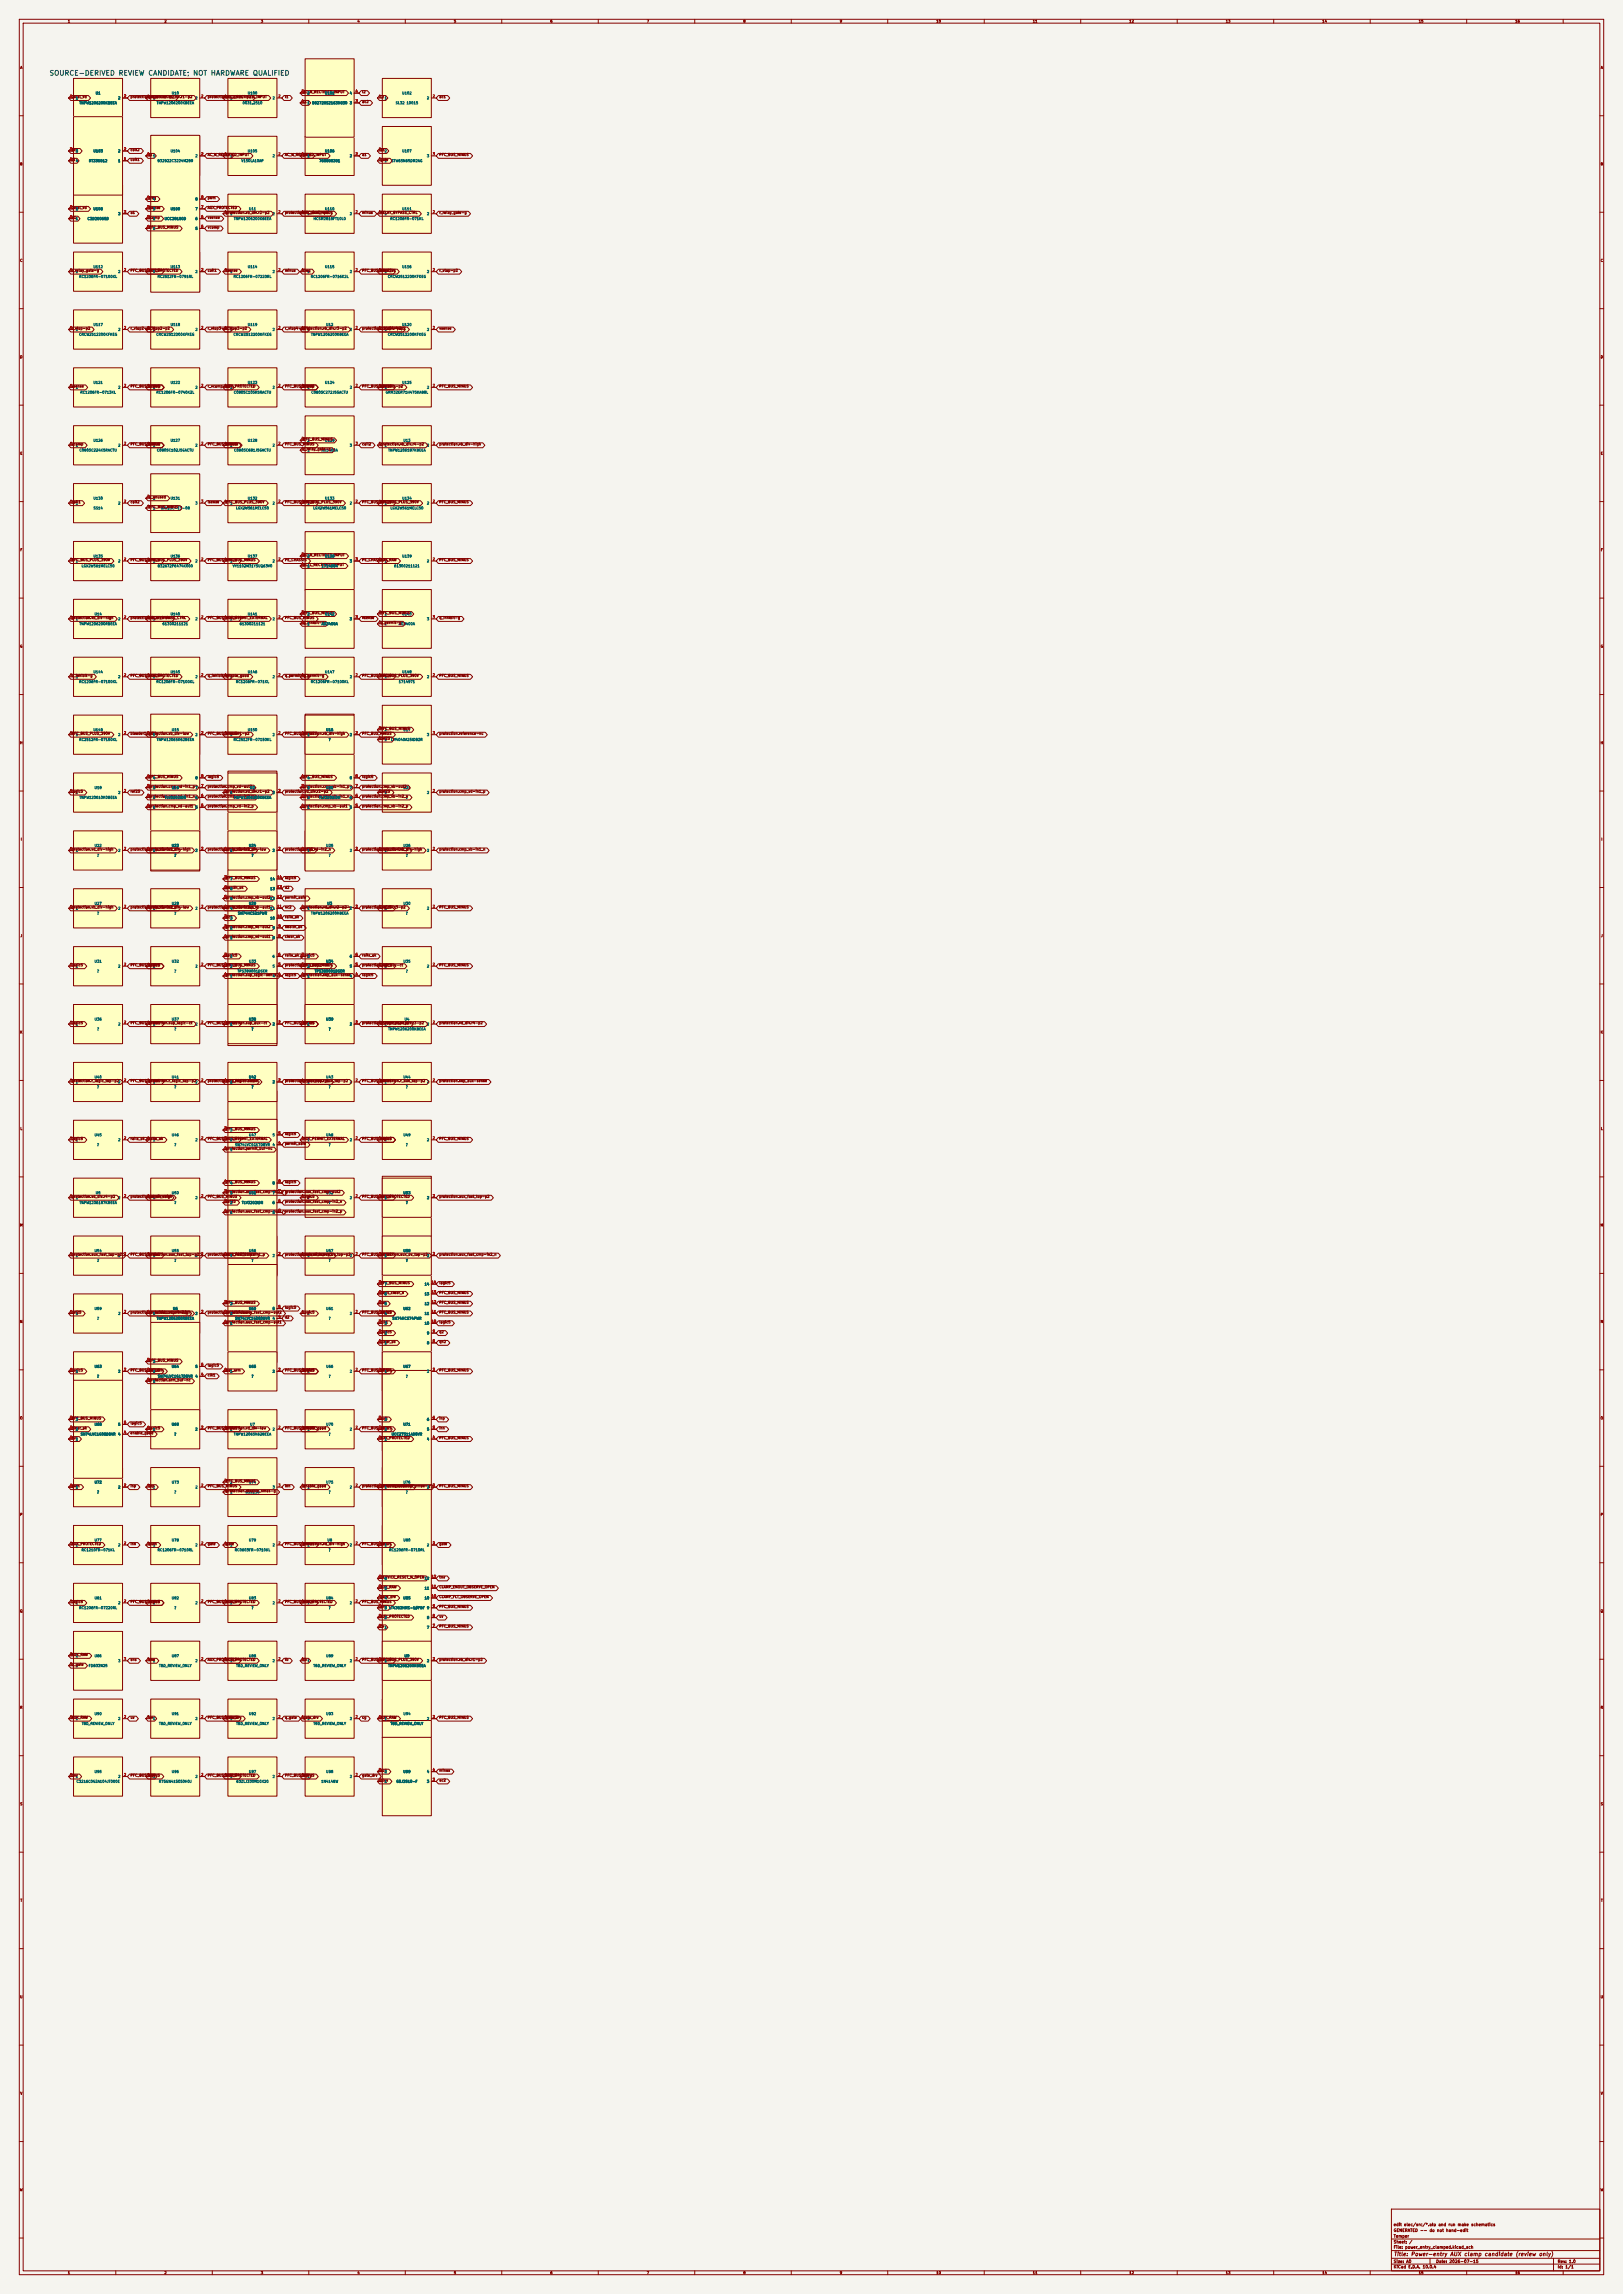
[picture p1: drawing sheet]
<svg xmlns="http://www.w3.org/2000/svg" width="841mm" height="1189mm" viewBox="0 0 841 1189" stroke-linecap="round" stroke-linejoin="round" font-family="sans-serif">
<defs><g id="words">
<text font-size="2.5" fill="#0000c2" x="25" y="40">SOURCE-DERIVED REVIEW CANDIDATE; NOT HARDWARE QUALIFIED</text>
<text font-size="2" fill="#840000" x="722" y="1170">Title: Power-entry AUX clamp candidate (review only)</text>
<g font-size="1.5" fill="#840000">
<text x="722" y="1157">GENERATED -- do not hand-edit</text>
<text x="722" y="1154">edit elec/src/*.ato and run make schematics</text>
<text x="722" y="1163">Sheet: /</text>
<text x="722" y="1160">Temper</text>
<text x="722" y="1166">File: power_entry_clamped.kicad_sch</text>
<text x="722" y="1173">Size: A0</text>
<text x="744" y="1173">Date: 2026-07-15</text>
<text x="807" y="1173">Rev: 1.0</text>
<text x="722" y="1176">KiCad E.D.A. 10.0.4</text>
<text x="807" y="1176">Id: 1/1</text>
</g>
<g font-size="1.3" fill="#840000">
<text x="35" y="12">1</text>
<text x="85" y="12">2</text>
<text x="135" y="12">3</text>
<text x="185" y="12">4</text>
<text x="235" y="12">5</text>
<text x="285" y="12">6</text>
<text x="335" y="12">7</text>
<text x="385" y="12">8</text>
<text x="435" y="12">9</text>
<text x="485" y="12">10</text>
<text x="535" y="12">11</text>
<text x="585" y="12">12</text>
<text x="635" y="12">13</text>
<text x="685" y="12">14</text>
<text x="735" y="12">15</text>
<text x="785" y="12">16</text>
<text x="10" y="36">A</text>
<text x="829" y="36">A</text>
<text x="37" y="51">local_vd</text>
<text x="67" y="51">protection.vd_div.r1-p2</text>
<text x="77" y="51">protection.vb_div.r1-p2</text>
<text x="107" y="51">protection.vb_div.r2-p2</text>
<text x="117" y="51">AC_L_RECTIFIED_INPUT</text>
<text x="147" y="51">l1</text>
<text x="157" y="54">l1</text>
<text x="157" y="49">AC_N_RECTIFIED_INPUT</text>
<text x="187" y="54">ac2</text>
<text x="187" y="49">l2</text>
<text x="197" y="51">l2</text>
<text x="227" y="51">ac1</text>
<text x="37" y="84">l2</text>
<text x="37" y="79">ac1</text>
<text x="67" y="84">coil1</text>
<text x="67" y="79">coil2</text>
<text x="77" y="81">l1</text>
<text x="107" y="81">AC_N_RECTIFIED_INPUT</text>
<text x="117" y="81">l1</text>
<text x="147" y="81">AC_N_RECTIFIED_INPUT</text>
<text x="157" y="81">plus</text>
<text x="187" y="81">a1</text>
<text x="197" y="79">a1</text>
<text x="197" y="84">gate</text>
<text x="227" y="81">PFC_BUS_MINUS</text>
<text x="10" y="86">B</text>
<text x="829" y="86">B</text>
<text x="77" y="103">freq</text>
<text x="107" y="103">pwm</text>
<text x="37" y="114">a1</text>
<text x="37" y="109">local_vd</text>
<text x="67" y="111">a1</text>
<text x="77" y="114">icomp</text>
<text x="77" y="109">isense</text>
<text x="107" y="114">vsense</text>
<text x="107" y="109">AUX_PROTECTED</text>
<text x="117" y="111">protection.vb_div.r2-p2</text>
<text x="147" y="111">protection.vb_div.r3-p2</text>
<text x="157" y="111">PFC_BUS_MINUS</text>
<text x="187" y="111">minus</text>
<text x="197" y="111">RELAY_BYPASS_CTRL</text>
<text x="227" y="111">r_relay_gate-g</text>
<text x="77" y="119">PFC_BUS_MINUS</text>
<text x="107" y="119">vcomp</text>
<text x="10" y="136">C</text>
<text x="829" y="136">C</text>
<text x="37" y="141">r_relay_gate-g</text>
<text x="67" y="141">PFC_BUS_MINUS</text>
<text x="77" y="141">AUX_PROTECTED</text>
<text x="107" y="141">coil1</text>
<text x="117" y="141">isense</text>
<text x="147" y="141">minus</text>
<text x="157" y="141">freq</text>
<text x="187" y="141">PFC_BUS_MINUS</text>
<text x="197" y="141">local_vd</text>
<text x="227" y="141">r_vtop-p2</text>
<text x="37" y="171">r_vtop-p2</text>
<text x="67" y="171">r_vtop2-p2</text>
<text x="77" y="171">r_vtop2-p2</text>
<text x="107" y="171">r_vtop3-p2</text>
<text x="117" y="171">r_vtop3-p2</text>
<text x="147" y="171">r_vtop4-p2</text>
<text x="157" y="171">protection.vb_div.r3-p2</text>
<text x="187" y="171">protection.vb_div.r4-p2</text>
<text x="197" y="171">r_vtop4-p2</text>
<text x="227" y="171">vsense</text>
<text x="10" y="186">D</text>
<text x="829" y="186">D</text>
<text x="37" y="201">vsense</text>
<text x="67" y="201">PFC_BUS_MINUS</text>
<text x="77" y="201">vcomp</text>
<text x="107" y="201">r_vcomp-p2</text>
<text x="117" y="201">AUX_PROTECTED</text>
<text x="147" y="201">PFC_BUS_MINUS</text>
<text x="157" y="201">icomp</text>
<text x="187" y="201">PFC_BUS_MINUS</text>
<text x="197" y="201">r_vcomp-p2</text>
<text x="227" y="201">PFC_BUS_MINUS</text>
<text x="37" y="231">vcomp</text>
<text x="67" y="231">PFC_BUS_MINUS</text>
<text x="77" y="231">isense</text>
<text x="107" y="231">PFC_BUS_MINUS</text>
<text x="117" y="231">vsense</text>
<text x="147" y="231">PFC_BUS_MINUS</text>
<text x="157" y="234">r_relay_gate-g</text>
<text x="157" y="229">PFC_BUS_MINUS</text>
<text x="187" y="231">coil2</text>
<text x="197" y="231">protection.vb_div.r4-p2</text>
<text x="227" y="231">protection.vb_div-high</text>
<text x="10" y="236">E</text>
<text x="829" y="236">E</text>
<text x="37" y="261">coil1</text>
<text x="67" y="261">coil2</text>
<text x="77" y="259">a_unused</text>
<text x="77" y="264">PFC_BUS_MINUS</text>
<text x="107" y="261">isense</text>
<text x="117" y="261">PFC_BUS_PLUS_390V</text>
<text x="147" y="261">PFC_BUS_MINUS</text>
<text x="157" y="261">PFC_BUS_PLUS_390V</text>
<text x="187" y="261">PFC_BUS_MINUS</text>
<text x="197" y="261">PFC_BUS_PLUS_390V</text>
<text x="227" y="261">PFC_BUS_MINUS</text>
<text x="10" y="286">F</text>
<text x="829" y="286">F</text>
<text x="37" y="291">PFC_BUS_PLUS_390V</text>
<text x="67" y="291">PFC_BUS_MINUS</text>
<text x="77" y="291">PFC_BUS_PLUS_390V</text>
<text x="107" y="291">PFC_BUS_MINUS</text>
<text x="117" y="291">PFC_BUS_MINUS</text>
<text x="147" y="291">PE_CHASSIS</text>
<text x="157" y="294">AC_L_RECTIFIED_INPUT</text>
<text x="157" y="289">AC_N_RECTIFIED_INPUT</text>
<text x="187" y="291">PE_CHASSIS</text>
<text x="197" y="291">AUX_RAW</text>
<text x="227" y="291">PFC_BUS_MINUS</text>
<text x="37" y="321">protection.vb_div-high</text>
<text x="67" y="321">protection.vb_div-low</text>
<text x="77" y="321">RELAY_BYPASS_CTRL</text>
<text x="107" y="321">PFC_BUS_MINUS</text>
<text x="117" y="321">HOT_PERMIT_EXTERNAL</text>
<text x="147" y="321">PFC_BUS_MINUS</text>
<text x="157" y="319">PFC_BUS_MINUS</text>
<text x="157" y="324">q_inhibit-g</text>
<text x="187" y="321">vsense</text>
<text x="197" y="319">PFC_BUS_MINUS</text>
<text x="197" y="324">q_permit-g</text>
<text x="227" y="321">q_inhibit-g</text>
<text x="10" y="336">G</text>
<text x="829" y="336">G</text>
<text x="37" y="351">q_inhibit-g</text>
<text x="67" y="351">PFC_BUS_MINUS</text>
<text x="77" y="351">AUX_PROTECTED</text>
<text x="107" y="351">q_inhibit-g</text>
<text x="117" y="351">enable_good</text>
<text x="147" y="351">q_permit-g</text>
<text x="157" y="351">q_permit-g</text>
<text x="187" y="351">PFC_BUS_MINUS</text>
<text x="197" y="351">PFC_BUS_PLUS_390V</text>
<text x="227" y="351">PFC_BUS_MINUS</text>
<text x="37" y="381">PFC_BUS_PLUS_390V</text>
<text x="67" y="381">bleeder1-p2</text>
<text x="77" y="381">protection.vb_div-low</text>
<text x="107" y="381">PFC_BUS_MINUS</text>
<text x="117" y="381">bleeder1-p2</text>
<text x="147" y="381">PFC_BUS_MINUS</text>
<text x="157" y="381">protection.vb_div-high</text>
<text x="187" y="381">PFC_BUS_MINUS</text>
<text x="197" y="384">ref25</text>
<text x="197" y="379">PFC_BUS_MINUS</text>
<text x="227" y="381">protection.reference-nc</text>
<text x="10" y="386">H</text>
<text x="829" y="386">H</text>
<text x="77" y="403">PFC_BUS_MINUS</text>
<text x="107" y="403">logic5</text>
<text x="157" y="403">PFC_BUS_MINUS</text>
<text x="187" y="403">logic5</text>
<text x="37" y="411">logic5</text>
<text x="67" y="411">ref25</text>
<text x="77" y="414">protection.cmp_vd-in1_n</text>
<text x="77" y="409">protection.cmp_vd-in1_p</text>
<text x="107" y="409">protection.cmp_vd-out2</text>
<text x="107" y="414">protection.cmp_vd-in2_n</text>
<text x="117" y="411">protection.vd_div.r1-p2</text>
<text x="147" y="411">protection.vd_div.r2-p2</text>
<text x="157" y="414">protection.cmp_vb-in1_n</text>
<text x="157" y="409">protection.cmp_vb-in1_p</text>
<text x="187" y="414">protection.cmp_vb-in2_n</text>
<text x="187" y="409">protection.cmp_vb-out2</text>
<text x="197" y="411">ref25</text>
<text x="227" y="411">protection.cmp_vd-in1_p</text>
<text x="77" y="419">protection.cmp_vd-out1</text>
<text x="107" y="419">protection.cmp_vd-in2_p</text>
<text x="157" y="419">protection.cmp_vb-out1</text>
<text x="187" y="419">protection.cmp_vb-in2_p</text>
<text x="11" y="436">I</text>
<text x="830" y="436">I</text>
<text x="37" y="441">protection.vd_div-high</text>
<text x="67" y="441">protection.cmp_vd-in1_n</text>
<text x="77" y="441">protection.vd_div-high</text>
<text x="107" y="441">protection.cmp_vd-in2_p</text>
<text x="117" y="441">protection.vb_div-low</text>
<text x="147" y="441">protection.cmp_vd-in2_n</text>
<text x="157" y="441">ref25</text>
<text x="187" y="441">protection.cmp_vb-in1_p</text>
<text x="197" y="441">protection.vb_div-high</text>
<text x="227" y="441">protection.cmp_vb-in1_n</text>
<text x="117" y="456">PFC_BUS_MINUS</text>
<text x="147" y="456">logic5</text>
<text x="117" y="461">health_ok</text>
<text x="147" y="461">d2</text>
<text x="117" y="466">protection.cmp_vb-out2</text>
<text x="147" y="466">permit_safe</text>
<text x="37" y="471">protection.vb_div-high</text>
<text x="67" y="471">protection.cmp_vb-in2_p</text>
<text x="77" y="471">protection.vd_div-low</text>
<text x="107" y="471">protection.cmp_vb-in2_n</text>
<text x="117" y="471">protection.cmp_vb-out1</text>
<text x="147" y="471">nc2</text>
<text x="157" y="471">protection.vd_div.r2-p2</text>
<text x="187" y="471">protection.vd_div.r3-p2</text>
<text x="197" y="471">logic5</text>
<text x="227" y="471">PFC_BUS_MINUS</text>
<text x="117" y="476">nc1</text>
<text x="147" y="476">rails_ok</text>
<text x="10" y="486">J</text>
<text x="117" y="481">protection.cmp_vd-out2</text>
<text x="147" y="481">health_ok</text>
<text x="829" y="486">J</text>
<text x="117" y="486">protection.cmp_vd-out1</text>
<text x="147" y="486">clear_ok</text>
<text x="117" y="496">logic5</text>
<text x="147" y="496">rails_ok</text>
<text x="157" y="496">logic5</text>
<text x="187" y="496">rails_ok</text>
<text x="37" y="501">logic5</text>
<text x="67" y="501">PFC_BUS_MINUS</text>
<text x="77" y="501">logic5</text>
<text x="107" y="501">PFC_BUS_MINUS</text>
<text x="117" y="501">PFC_BUS_MINUS</text>
<text x="147" y="501">protection.sup_logic-ct</text>
<text x="157" y="501">PFC_BUS_MINUS</text>
<text x="187" y="501">protection.sup_aux-ct</text>
<text x="197" y="501">logic5</text>
<text x="227" y="501">PFC_BUS_MINUS</text>
<text x="117" y="506">protection.sup_logic-sense</text>
<text x="147" y="506">logic5</text>
<text x="157" y="506">protection.sup_aux-sense</text>
<text x="187" y="506">logic5</text>
<text x="37" y="531">logic5</text>
<text x="67" y="531">PFC_BUS_MINUS</text>
<text x="77" y="531">protection.sup_logic-ct</text>
<text x="107" y="531">PFC_BUS_MINUS</text>
<text x="117" y="531">protection.sup_aux-ct</text>
<text x="147" y="531">PFC_BUS_MINUS</text>
<text x="157" y="531">logic5</text>
<text x="187" y="531">protection.r_logic_top-p2</text>
<text x="197" y="531">protection.vd_div.r3-p2</text>
<text x="227" y="531">protection.vd_div.r4-p2</text>
<text x="10" y="536">K</text>
<text x="829" y="536">K</text>
<text x="37" y="561">protection.r_logic_top-p2</text>
<text x="67" y="561">PFC_BUS_MINUS</text>
<text x="77" y="561">protection.r_logic_top-p2</text>
<text x="107" y="561">protection.sup_logic-sense</text>
<text x="117" y="561">AUX_PROTECTED</text>
<text x="147" y="561">protection.r_aux_top-p2</text>
<text x="157" y="561">protection.r_aux_top-p2</text>
<text x="187" y="561">PFC_BUS_MINUS</text>
<text x="197" y="561">protection.r_aux_top-p2</text>
<text x="227" y="561">protection.sup_aux-sense</text>
<text x="10" y="586">L</text>
<text x="117" y="586">PFC_BUS_MINUS</text>
<text x="829" y="586">L</text>
<text x="37" y="591">logic5</text>
<text x="67" y="591">rails_ok</text>
<text x="77" y="591">rails_ok</text>
<text x="107" y="591">PFC_BUS_MINUS</text>
<text x="117" y="591">HOT_PERMIT_EXTERNAL</text>
<text x="147" y="589">logic5</text>
<text x="147" y="594">permit_safe</text>
<text x="157" y="591">HOT_PERMIT_EXTERNAL</text>
<text x="187" y="591">PFC_BUS_MINUS</text>
<text x="197" y="591">logic5</text>
<text x="227" y="591">PFC_BUS_MINUS</text>
<text x="117" y="596">protection.permit_buf-nc</text>
<text x="117" y="613">PFC_BUS_MINUS</text>
<text x="147" y="613">logic5</text>
<text x="37" y="621">protection.vd_div.r4-p2</text>
<text x="67" y="621">protection.vd_div-high</text>
<text x="77" y="621">permit_safe</text>
<text x="107" y="621">PFC_BUS_MINUS</text>
<text x="117" y="624">ref25</text>
<text x="117" y="619">protection.aux_fast_cmp-in1_p protection.aux_fast_cmp-out2</text>
<text x="147" y="624">protection.aux_fast_cmp-in2_n</text>
<text x="157" y="621">logic5</text>
<text x="187" y="621">PFC_BUS_MINUS</text>
<text x="197" y="621">AUX_PROTECTED</text>
<text x="227" y="621">protection.aux_fast_top-p2</text>
<text x="117" y="629">protection.aux_fast_cmp-out1</text>
<text x="147" y="629">protection.aux_fast_cmp-in2_p</text>
<text x="10" y="636">M</text>
<text x="829" y="636">M</text>
<text x="37" y="651">protection.aux_fast_top-p2</text>
<text x="67" y="651">PFC_BUS_MINUS</text>
<text x="77" y="651">protection.aux_fast_top-p2</text>
<text x="107" y="651">protection.aux_fast_cmp-in1_p</text>
<text x="117" y="651">AUX_PROTECTED</text>
<text x="147" y="651">protection.aux_ov_top-p2</text>
<text x="157" y="651">protection.aux_ov_top-p2</text>
<text x="187" y="651">PFC_BUS_MINUS</text>
<text x="197" y="651">protection.aux_ov_top-p2</text>
<text x="227" y="651">protection.aux_fast_cmp-in2_n</text>
<text x="197" y="666">PFC_BUS_MINUS</text>
<text x="227" y="666">logic5</text>
<text x="197" y="671">fault_clear_n</text>
<text x="227" y="671">PFC_BUS_MINUS</text>
<text x="117" y="676">PFC_BUS_MINUS</text>
<text x="197" y="676">run</text>
<text x="227" y="676">PFC_BUS_MINUS</text>
<text x="37" y="681">ref25</text>
<text x="67" y="681">protection.aux_fast_cmp-in2_p</text>
<text x="77" y="681">protection.vd_div-high</text>
<text x="107" y="681">protection.vd_div-low</text>
<text x="117" y="681">protection.aux_fast_cmp-out2</text>
<text x="147" y="679">logic5</text>
<text x="147" y="684">d2</text>
<text x="157" y="681">logic5</text>
<text x="187" y="681">PFC_BUS_MINUS</text>
<text x="197" y="681">logic5</text>
<text x="227" y="681">PFC_BUS_MINUS</text>
<text x="10" y="686">N</text>
<text x="117" y="686">protection.aux_fast_cmp-out1</text>
<text x="197" y="686">clk1</text>
<text x="227" y="686">logic5</text>
<text x="829" y="686">N</text>
<text x="197" y="691">logic5</text>
<text x="227" y="691">q2</text>
<text x="197" y="696">clear_ok</text>
<text x="227" y="696">qn2</text>
<text x="77" y="706">PFC_BUS_MINUS</text>
<text x="37" y="711">logic5</text>
<text x="67" y="711">PFC_BUS_MINUS</text>
<text x="77" y="711">hot_arm</text>
<text x="107" y="714">clk1</text>
<text x="107" y="709">logic5</text>
<text x="117" y="711">hot_arm</text>
<text x="147" y="711">PFC_BUS_MINUS</text>
<text x="157" y="711">logic5</text>
<text x="187" y="711">PFC_BUS_MINUS</text>
<text x="197" y="711">clk1</text>
<text x="227" y="711">PFC_BUS_MINUS</text>
<text x="77" y="716">protection.arm_buf-nc</text>
<text x="10" y="736">O</text>
<text x="37" y="736">PFC_BUS_MINUS</text>
<text x="197" y="736">outl</text>
<text x="227" y="736">inp</text>
<text x="829" y="736">O</text>
<text x="37" y="741">clear_ok</text>
<text x="67" y="739">logic5</text>
<text x="67" y="744">enable_good</text>
<text x="77" y="741">logic5</text>
<text x="107" y="741">PFC_BUS_MINUS</text>
<text x="117" y="741">protection.vd_div-low</text>
<text x="147" y="741">PFC_BUS_MINUS</text>
<text x="157" y="741">enable_good</text>
<text x="187" y="741">PFC_BUS_MINUS</text>
<text x="197" y="741">outh</text>
<text x="227" y="741">inn</text>
<text x="37" y="746">run</text>
<text x="197" y="746">AUX_PROTECTED</text>
<text x="227" y="746">PFC_BUS_MINUS</text>
<text x="37" y="771">pwm</text>
<text x="67" y="771">inp</text>
<text x="77" y="771">inp</text>
<text x="107" y="771">PFC_BUS_MINUS</text>
<text x="117" y="774">protection.disable_nmos-g</text>
<text x="117" y="769">PFC_BUS_MINUS</text>
<text x="147" y="771">inn</text>
<text x="157" y="771">enable_good</text>
<text x="187" y="771">protection.disable_nmos-g</text>
<text x="227" y="771">PFC_BUS_MINUS</text>
<text x="10" y="786">P</text>
<text x="829" y="786">P</text>
<text x="37" y="801">AUX_PROTECTED</text>
<text x="67" y="801">inn</text>
<text x="77" y="801">outh</text>
<text x="107" y="801">gate</text>
<text x="117" y="801">gate</text>
<text x="147" y="801">PFC_BUS_MINUS</text>
<text x="157" y="801">protection.vd_div-high</text>
<text x="187" y="801">PFC_BUS_MINUS</text>
<text x="197" y="801">outl</text>
<text x="227" y="801">gate</text>
<text x="197" y="818">SERVICE_RESET_N_OPEN</text>
<text x="227" y="818">tmr</text>
<text x="197" y="823">AUX_RAW</text>
<text x="227" y="823">CLAMP_ENOUT_OBSERVE_OPEN</text>
<text x="37" y="831">logic5</text>
<text x="67" y="831">PFC_BUS_MINUS</text>
<text x="77" y="831">logic5</text>
<text x="107" y="831">PFC_BUS_MINUS</text>
<text x="117" y="831">AUX_PROTECTED</text>
<text x="147" y="831">PFC_BUS_MINUS</text>
<text x="157" y="831">AUX_PROTECTED</text>
<text x="187" y="831">PFC_BUS_MINUS</text>
<text x="197" y="834">sns</text>
<text x="197" y="829">gate_drv</text>
<text x="227" y="834">PFC_BUS_MINUS</text>
<text x="227" y="829">CLAMP_FLT_OBSERVE_OPEN</text>
<text x="10" y="836">Q</text>
<text x="197" y="839">AUX_PROTECTED</text>
<text x="227" y="839">uv</text>
<text x="829" y="836">Q</text>
<text x="197" y="844">fb</text>
<text x="227" y="844">PFC_BUS_MINUS</text>
<text x="37" y="859">AUX_RAW</text>
<text x="37" y="864">q_gate</text>
<text x="67" y="861">sns</text>
<text x="77" y="861">sns</text>
<text x="107" y="861">AUX_PROTECTED</text>
<text x="117" y="861">AUX_PROTECTED</text>
<text x="147" y="861">fb</text>
<text x="157" y="861">fb</text>
<text x="187" y="861">PFC_BUS_MINUS</text>
<text x="197" y="861">PFC_BUS_PLUS_390V</text>
<text x="227" y="861">protection.vb_div.r1-p2</text>
<text x="10" y="886">R</text>
<text x="829" y="886">R</text>
<text x="37" y="891">AUX_RAW</text>
<text x="67" y="891">uv</text>
<text x="77" y="891">uv</text>
<text x="107" y="891">PFC_BUS_MINUS</text>
<text x="117" y="891">gate_drv</text>
<text x="147" y="891">q_gate</text>
<text x="157" y="891">gate_drv</text>
<text x="187" y="891">cg</text>
<text x="197" y="891">AUX_RAW</text>
<text x="227" y="891">PFC_BUS_MINUS</text>
<text x="37" y="921">tmr</text>
<text x="67" y="921">PFC_BUS_MINUS</text>
<text x="77" y="921">cg</text>
<text x="107" y="921">PFC_BUS_MINUS</text>
<text x="117" y="921">AUX_PROTECTED</text>
<text x="147" y="921">PFC_BUS_MINUS</text>
<text x="157" y="921">cg</text>
<text x="187" y="921">gate_drv</text>
<text x="197" y="924">plus</text>
<text x="197" y="919">ac1</text>
<text x="227" y="919">minus</text>
<text x="227" y="924">ac2</text>
<text x="10" y="936">S</text>
<text x="829" y="936">S</text>
<text x="10" y="986">T</text>
<text x="829" y="986">T</text>
<text x="10" y="1036">U</text>
<text x="829" y="1036">U</text>
<text x="10" y="1086">V</text>
<text x="829" y="1086">V</text>
<text x="10" y="1136">W</text>
<text x="829" y="1136">W</text>
<text x="35" y="1179">1</text>
<text x="85" y="1179">2</text>
<text x="135" y="1179">3</text>
<text x="185" y="1179">4</text>
<text x="235" y="1179">5</text>
<text x="285" y="1179">6</text>
<text x="335" y="1179">7</text>
<text x="385" y="1179">8</text>
<text x="435" y="1179">9</text>
<text x="485" y="1179">10</text>
<text x="535" y="1179">11</text>
<text x="585" y="1179">12</text>
<text x="635" y="1179">13</text>
<text x="685" y="1179">14</text>
<text x="735" y="1179">15</text>
<text x="785" y="1179">16</text>
</g>
<g font-size="1.3" fill="#a90000">
<text x="36" y="51">1</text>
<text x="64" y="51">2</text>
<text x="76" y="51">1</text>
<text x="104" y="51">2</text>
<text x="116" y="51">1</text>
<text x="144" y="51">2</text>
<text x="156" y="53">1</text>
<text x="156" y="48">2</text>
<text x="184" y="53">3</text>
<text x="184" y="48">4</text>
<text x="196" y="51">1</text>
<text x="224" y="51">2</text>
<text x="36" y="78">3</text>
<text x="36" y="83">4</text>
<text x="64" y="83">1</text>
<text x="64" y="78">2</text>
<text x="76" y="81">1</text>
<text x="104" y="81">2</text>
<text x="116" y="81">1</text>
<text x="144" y="81">2</text>
<text x="156" y="81">1</text>
<text x="184" y="81">2</text>
<text x="196" y="83">1</text>
<text x="196" y="78">2</text>
<text x="224" y="81">3</text>
<text x="76" y="103">4</text>
<text x="104" y="103">8</text>
<text x="36" y="113">1</text>
<text x="36" y="108">2</text>
<text x="64" y="111">3</text>
<text x="76" y="113">2</text>
<text x="76" y="108">3</text>
<text x="104" y="113">6</text>
<text x="104" y="108">7</text>
<text x="116" y="111">1</text>
<text x="144" y="111">2</text>
<text x="156" y="111">1</text>
<text x="184" y="111">2</text>
<text x="196" y="111">1</text>
<text x="224" y="111">2</text>
<text x="76" y="118">1</text>
<text x="104" y="118">5</text>
<text x="36" y="141">1</text>
<text x="64" y="141">2</text>
<text x="76" y="141">1</text>
<text x="104" y="141">2</text>
<text x="116" y="141">1</text>
<text x="144" y="141">2</text>
<text x="156" y="141">1</text>
<text x="184" y="141">2</text>
<text x="196" y="141">1</text>
<text x="224" y="141">2</text>
<text x="36" y="171">1</text>
<text x="64" y="171">2</text>
<text x="76" y="171">1</text>
<text x="104" y="171">2</text>
<text x="116" y="171">1</text>
<text x="144" y="171">2</text>
<text x="156" y="171">1</text>
<text x="184" y="171">2</text>
<text x="196" y="171">1</text>
<text x="224" y="171">2</text>
<text x="36" y="201">1</text>
<text x="64" y="201">2</text>
<text x="76" y="201">1</text>
<text x="104" y="201">2</text>
<text x="116" y="201">1</text>
<text x="144" y="201">2</text>
<text x="156" y="201">1</text>
<text x="184" y="201">2</text>
<text x="196" y="201">1</text>
<text x="224" y="201">2</text>
<text x="36" y="231">1</text>
<text x="64" y="231">2</text>
<text x="76" y="231">1</text>
<text x="104" y="231">2</text>
<text x="116" y="231">1</text>
<text x="144" y="231">2</text>
<text x="156" y="233">1</text>
<text x="156" y="228">2</text>
<text x="184" y="231">3</text>
<text x="196" y="231">1</text>
<text x="224" y="231">2</text>
<text x="36" y="261">1</text>
<text x="64" y="261">2</text>
<text x="76" y="263">1</text>
<text x="76" y="258">2</text>
<text x="104" y="261">3</text>
<text x="116" y="261">1</text>
<text x="144" y="261">2</text>
<text x="156" y="261">1</text>
<text x="184" y="261">2</text>
<text x="196" y="261">1</text>
<text x="224" y="261">2</text>
<text x="36" y="291">1</text>
<text x="64" y="291">2</text>
<text x="76" y="291">1</text>
<text x="104" y="291">2</text>
<text x="116" y="291">1</text>
<text x="144" y="291">2</text>
<text x="156" y="293">1</text>
<text x="156" y="288">2</text>
<text x="184" y="291">3</text>
<text x="196" y="291">1</text>
<text x="224" y="291">2</text>
<text x="36" y="321">1</text>
<text x="64" y="321">2</text>
<text x="76" y="321">1</text>
<text x="104" y="321">2</text>
<text x="116" y="321">1</text>
<text x="144" y="321">2</text>
<text x="156" y="323">1</text>
<text x="156" y="318">2</text>
<text x="184" y="321">3</text>
<text x="196" y="323">1</text>
<text x="196" y="318">2</text>
<text x="224" y="321">3</text>
<text x="36" y="351">1</text>
<text x="64" y="351">2</text>
<text x="76" y="351">1</text>
<text x="104" y="351">2</text>
<text x="116" y="351">1</text>
<text x="144" y="351">2</text>
<text x="156" y="351">1</text>
<text x="184" y="351">2</text>
<text x="196" y="351">1</text>
<text x="224" y="351">2</text>
<text x="36" y="381">1</text>
<text x="64" y="381">2</text>
<text x="76" y="381">1</text>
<text x="104" y="381">2</text>
<text x="116" y="381">1</text>
<text x="144" y="381">2</text>
<text x="156" y="381">1</text>
<text x="184" y="381">2</text>
<text x="196" y="383">1</text>
<text x="196" y="378">2</text>
<text x="224" y="381">3</text>
<text x="76" y="403">4</text>
<text x="104" y="403">8</text>
<text x="156" y="403">4</text>
<text x="184" y="403">8</text>
<text x="36" y="411">1</text>
<text x="64" y="411">2</text>
<text x="76" y="413">2</text>
<text x="76" y="408">3</text>
<text x="104" y="413">6</text>
<text x="104" y="408">7</text>
<text x="116" y="411">1</text>
<text x="144" y="411">2</text>
<text x="156" y="413">2</text>
<text x="156" y="408">3</text>
<text x="184" y="413">6</text>
<text x="184" y="408">7</text>
<text x="196" y="411">1</text>
<text x="224" y="411">2</text>
<text x="76" y="418">1</text>
<text x="104" y="418">5</text>
<text x="156" y="418">1</text>
<text x="184" y="418">5</text>
<text x="36" y="441">1</text>
<text x="64" y="441">2</text>
<text x="76" y="441">1</text>
<text x="104" y="441">2</text>
<text x="116" y="441">1</text>
<text x="144" y="441">2</text>
<text x="156" y="441">1</text>
<text x="184" y="441">2</text>
<text x="196" y="441">1</text>
<text x="224" y="441">2</text>
<text x="116" y="456">7</text>
<text x="143" y="456">14</text>
<text x="116" y="461">6</text>
<text x="143" y="461">13</text>
<text x="116" y="466">5</text>
<text x="143" y="466">12</text>
<text x="36" y="471">1</text>
<text x="64" y="471">2</text>
<text x="76" y="471">1</text>
<text x="104" y="471">2</text>
<text x="116" y="471">4</text>
<text x="143" y="471">11</text>
<text x="156" y="471">1</text>
<text x="184" y="471">2</text>
<text x="196" y="471">1</text>
<text x="224" y="471">2</text>
<text x="116" y="476">3</text>
<text x="143" y="476">10</text>
<text x="116" y="481">2</text>
<text x="144" y="481">9</text>
<text x="116" y="486">1</text>
<text x="144" y="486">8</text>
<text x="116" y="496">3</text>
<text x="144" y="496">6</text>
<text x="156" y="496">3</text>
<text x="184" y="496">6</text>
<text x="36" y="501">1</text>
<text x="64" y="501">2</text>
<text x="76" y="501">1</text>
<text x="104" y="501">2</text>
<text x="116" y="501">2</text>
<text x="144" y="501">5</text>
<text x="156" y="501">2</text>
<text x="184" y="501">5</text>
<text x="196" y="501">1</text>
<text x="224" y="501">2</text>
<text x="116" y="506">1</text>
<text x="144" y="506">4</text>
<text x="156" y="506">1</text>
<text x="184" y="506">4</text>
<text x="36" y="531">1</text>
<text x="64" y="531">2</text>
<text x="76" y="531">1</text>
<text x="104" y="531">2</text>
<text x="116" y="531">1</text>
<text x="144" y="531">2</text>
<text x="156" y="531">1</text>
<text x="184" y="531">2</text>
<text x="196" y="531">1</text>
<text x="224" y="531">2</text>
<text x="36" y="561">1</text>
<text x="64" y="561">2</text>
<text x="76" y="561">1</text>
<text x="104" y="561">2</text>
<text x="116" y="561">1</text>
<text x="144" y="561">2</text>
<text x="156" y="561">1</text>
<text x="184" y="561">2</text>
<text x="196" y="561">1</text>
<text x="224" y="561">2</text>
<text x="116" y="586">3</text>
<text x="36" y="591">1</text>
<text x="64" y="591">2</text>
<text x="76" y="591">1</text>
<text x="104" y="591">2</text>
<text x="116" y="591">2</text>
<text x="144" y="593">4</text>
<text x="144" y="588">5</text>
<text x="156" y="591">1</text>
<text x="184" y="591">2</text>
<text x="196" y="591">1</text>
<text x="224" y="591">2</text>
<text x="116" y="596">1</text>
<text x="116" y="613">4</text>
<text x="144" y="613">8</text>
<text x="36" y="621">1</text>
<text x="64" y="621">2</text>
<text x="76" y="621">1</text>
<text x="104" y="621">2</text>
<text x="116" y="623">2</text>
<text x="116" y="618">3</text>
<text x="144" y="623">6</text>
<text x="144" y="618">7</text>
<text x="156" y="621">1</text>
<text x="184" y="621">2</text>
<text x="196" y="621">1</text>
<text x="224" y="621">2</text>
<text x="116" y="628">1</text>
<text x="144" y="628">5</text>
<text x="36" y="651">1</text>
<text x="64" y="651">2</text>
<text x="76" y="651">1</text>
<text x="104" y="651">2</text>
<text x="116" y="651">1</text>
<text x="144" y="651">2</text>
<text x="156" y="651">1</text>
<text x="184" y="651">2</text>
<text x="196" y="651">1</text>
<text x="224" y="651">2</text>
<text x="196" y="666">7</text>
<text x="223" y="666">14</text>
<text x="196" y="671">6</text>
<text x="223" y="671">13</text>
<text x="116" y="676">3</text>
<text x="196" y="676">5</text>
<text x="223" y="676">12</text>
<text x="36" y="681">1</text>
<text x="64" y="681">2</text>
<text x="76" y="681">1</text>
<text x="104" y="681">2</text>
<text x="116" y="681">2</text>
<text x="144" y="683">4</text>
<text x="144" y="678">5</text>
<text x="156" y="681">1</text>
<text x="184" y="681">2</text>
<text x="196" y="681">4</text>
<text x="223" y="681">11</text>
<text x="116" y="686">1</text>
<text x="196" y="686">3</text>
<text x="223" y="686">10</text>
<text x="196" y="691">2</text>
<text x="224" y="691">9</text>
<text x="196" y="696">1</text>
<text x="224" y="696">8</text>
<text x="76" y="706">3</text>
<text x="36" y="711">1</text>
<text x="64" y="711">2</text>
<text x="76" y="711">2</text>
<text x="104" y="713">4</text>
<text x="104" y="708">5</text>
<text x="116" y="711">1</text>
<text x="144" y="711">2</text>
<text x="156" y="711">1</text>
<text x="184" y="711">2</text>
<text x="196" y="711">1</text>
<text x="224" y="711">2</text>
<text x="76" y="716">1</text>
<text x="36" y="736">3</text>
<text x="196" y="736">3</text>
<text x="224" y="736">6</text>
<text x="36" y="741">2</text>
<text x="64" y="743">4</text>
<text x="64" y="738">5</text>
<text x="76" y="741">1</text>
<text x="104" y="741">2</text>
<text x="116" y="741">1</text>
<text x="144" y="741">2</text>
<text x="156" y="741">1</text>
<text x="184" y="741">2</text>
<text x="196" y="741">2</text>
<text x="224" y="741">5</text>
<text x="36" y="746">1</text>
<text x="196" y="746">1</text>
<text x="224" y="746">4</text>
<text x="36" y="771">1</text>
<text x="64" y="771">2</text>
<text x="76" y="771">1</text>
<text x="104" y="771">2</text>
<text x="116" y="773">1</text>
<text x="116" y="768">2</text>
<text x="144" y="771">3</text>
<text x="156" y="771">1</text>
<text x="184" y="771">2</text>
<text x="196" y="771">1</text>
<text x="224" y="771">2</text>
<text x="36" y="801">1</text>
<text x="64" y="801">2</text>
<text x="76" y="801">1</text>
<text x="104" y="801">2</text>
<text x="116" y="801">1</text>
<text x="144" y="801">2</text>
<text x="156" y="801">1</text>
<text x="184" y="801">2</text>
<text x="196" y="801">1</text>
<text x="224" y="801">2</text>
<text x="196" y="818">6</text>
<text x="223" y="818">12</text>
<text x="196" y="823">5</text>
<text x="223" y="823">11</text>
<text x="36" y="831">1</text>
<text x="64" y="831">2</text>
<text x="76" y="831">1</text>
<text x="104" y="831">2</text>
<text x="116" y="831">1</text>
<text x="144" y="831">2</text>
<text x="156" y="831">1</text>
<text x="184" y="831">2</text>
<text x="196" y="833">3</text>
<text x="196" y="828">4</text>
<text x="223" y="828">10</text>
<text x="224" y="833">9</text>
<text x="196" y="838">2</text>
<text x="224" y="838">8</text>
<text x="196" y="843">1</text>
<text x="224" y="843">7</text>
<text x="36" y="863">1</text>
<text x="36" y="858">2</text>
<text x="64" y="861">3</text>
<text x="76" y="861">1</text>
<text x="104" y="861">2</text>
<text x="116" y="861">1</text>
<text x="144" y="861">2</text>
<text x="156" y="861">1</text>
<text x="184" y="861">2</text>
<text x="196" y="861">1</text>
<text x="224" y="861">2</text>
<text x="36" y="891">1</text>
<text x="64" y="891">2</text>
<text x="76" y="891">1</text>
<text x="104" y="891">2</text>
<text x="116" y="891">1</text>
<text x="144" y="891">2</text>
<text x="156" y="891">1</text>
<text x="184" y="891">2</text>
<text x="196" y="891">1</text>
<text x="224" y="891">2</text>
<text x="36" y="921">1</text>
<text x="64" y="921">2</text>
<text x="76" y="921">1</text>
<text x="104" y="921">2</text>
<text x="116" y="921">1</text>
<text x="144" y="921">2</text>
<text x="156" y="921">1</text>
<text x="184" y="921">2</text>
<text x="196" y="923">1</text>
<text x="196" y="918">2</text>
<text x="224" y="923">3</text>
<text x="224" y="918">4</text>
</g>
<g font-size="1.3" fill="#006464">
<text x="39" y="52">1</text>
<text x="49" y="49">U1</text>
<text x="61" y="52">2</text>
<text x="79" y="52">1</text>
<text x="89" y="49">U10</text>
<text x="101" y="52">2</text>
<text x="119" y="52">1</text>
<text x="128" y="49">U100</text>
<text x="141" y="52">2</text>
<text x="159" y="49">2</text>
<text x="168" y="49">U101</text>
<text x="181" y="49">4</text>
<text x="199" y="52">1</text>
<text x="208" y="49">U102</text>
<text x="221" y="52">2</text>
<text x="41" y="54">TNPW1206200KBEEA</text>
<text x="81" y="54">TNPW1206200KBEEA</text>
<text x="126" y="54">0031.2510</text>
<text x="159" y="54">1</text>
<text x="162" y="54">B82726S2163N030</text>
<text x="181" y="54">3</text>
<text x="205" y="54">SL32 10015</text>
<text x="39" y="79">3</text>
<text x="48" y="79">U103</text>
<text x="61" y="79">2</text>
<text x="79" y="82">1</text>
<text x="88" y="79">U104</text>
<text x="101" y="82">2</text>
<text x="119" y="82">1</text>
<text x="128" y="79">U105</text>
<text x="141" y="82">2</text>
<text x="159" y="82">1</text>
<text x="168" y="79">U106</text>
<text x="181" y="82">2</text>
<text x="199" y="79">2</text>
<text x="208" y="79">U107</text>
<text x="221" y="82">3</text>
<text x="39" y="84">4</text>
<text x="46" y="84">RT33K012</text>
<text x="61" y="84">1</text>
<text x="81" y="84">B32922C3224M289</text>
<text x="125" y="84">V150LA10AP</text>
<text x="165" y="84">760800301</text>
<text x="199" y="84">1</text>
<text x="203" y="84">STW65N65DM2AG</text>
<text x="79" y="104">4</text>
<text x="101" y="104">8</text>
<text x="39" y="109">2</text>
<text x="48" y="109">U108</text>
<text x="61" y="112">3</text>
<text x="79" y="109">3</text>
<text x="88" y="109">U109</text>
<text x="101" y="109">7</text>
<text x="119" y="112">1</text>
<text x="129" y="109">U11</text>
<text x="141" y="112">2</text>
<text x="159" y="112">1</text>
<text x="168" y="109">U110</text>
<text x="181" y="112">2</text>
<text x="199" y="112">1</text>
<text x="208" y="109">U111</text>
<text x="221" y="112">2</text>
<text x="39" y="114">1</text>
<text x="45" y="114">C3D20065D</text>
<text x="79" y="119">1</text>
<text x="79" y="114">2</text>
<text x="85" y="114">UCC28180D</text>
<text x="101" y="119">5</text>
<text x="101" y="114">6</text>
<text x="121" y="114">TNPW1206200KBEEA</text>
<text x="162" y="114">HCSM2818FT10L0</text>
<text x="202" y="114">RC1206FR-071KL</text>
<text x="39" y="142">1</text>
<text x="48" y="139">U112</text>
<text x="61" y="142">2</text>
<text x="79" y="142">1</text>
<text x="88" y="139">U113</text>
<text x="101" y="142">2</text>
<text x="119" y="142">1</text>
<text x="128" y="139">U114</text>
<text x="141" y="142">2</text>
<text x="159" y="142">1</text>
<text x="168" y="139">U115</text>
<text x="181" y="142">2</text>
<text x="199" y="142">1</text>
<text x="208" y="139">U116</text>
<text x="221" y="142">2</text>
<text x="41" y="144">RC1206FR-07100KL</text>
<text x="81" y="144">RC2512FR-0791RL</text>
<text x="121" y="144">RC1206FR-07220RL</text>
<text x="161" y="144">RC1206FR-0716K2L</text>
<text x="201" y="144">CRCW2512200KFKEG</text>
<text x="39" y="172">1</text>
<text x="48" y="169">U117</text>
<text x="61" y="172">2</text>
<text x="79" y="172">1</text>
<text x="88" y="169">U118</text>
<text x="101" y="172">2</text>
<text x="119" y="172">1</text>
<text x="128" y="169">U119</text>
<text x="141" y="172">2</text>
<text x="159" y="172">1</text>
<text x="169" y="169">U12</text>
<text x="181" y="172">2</text>
<text x="199" y="172">1</text>
<text x="208" y="169">U120</text>
<text x="221" y="172">2</text>
<text x="41" y="174">CRCW2512200KFKEG</text>
<text x="81" y="174">CRCW2512200KFKEG</text>
<text x="121" y="174">CRCW2512200KFKEG</text>
<text x="161" y="174">TNPW1206200KBEEA</text>
<text x="201" y="174">CRCW2512200KFKEG</text>
<text x="39" y="202">1</text>
<text x="48" y="199">U121</text>
<text x="61" y="202">2</text>
<text x="79" y="202">1</text>
<text x="88" y="199">U122</text>
<text x="101" y="202">2</text>
<text x="119" y="202">1</text>
<text x="128" y="199">U123</text>
<text x="141" y="202">2</text>
<text x="159" y="202">1</text>
<text x="168" y="199">U124</text>
<text x="181" y="202">2</text>
<text x="199" y="202">1</text>
<text x="208" y="199">U125</text>
<text x="221" y="202">2</text>
<text x="41" y="204">RC1206FR-0713KL</text>
<text x="81" y="204">RC1206FR-0740K2L</text>
<text x="121" y="204">C0805C105K5RACTU</text>
<text x="161" y="204">C0805C272J5GACTU</text>
<text x="200" y="204">GRM32ER71H475KA88L</text>
<text x="39" y="232">1</text>
<text x="48" y="229">U126</text>
<text x="61" y="232">2</text>
<text x="79" y="232">1</text>
<text x="88" y="229">U127</text>
<text x="101" y="232">2</text>
<text x="119" y="232">1</text>
<text x="128" y="229">U128</text>
<text x="141" y="232">2</text>
<text x="159" y="229">2</text>
<text x="168" y="229">U129</text>
<text x="181" y="232">3</text>
<text x="199" y="232">1</text>
<text x="209" y="229">U13</text>
<text x="221" y="232">2</text>
<text x="41" y="234">C0805C224K5RACTU</text>
<text x="81" y="234">C0805C102J5GACTU</text>
<text x="121" y="234">C0805C681J5GACTU</text>
<text x="159" y="234">1</text>
<text x="167" y="234">AO3400A</text>
<text x="201" y="234">TNPW1206187KBEEA</text>
<text x="39" y="262">1</text>
<text x="48" y="259">U130</text>
<text x="61" y="262">2</text>
<text x="79" y="259">2</text>
<text x="88" y="259">U131</text>
<text x="101" y="262">3</text>
<text x="119" y="262">1</text>
<text x="128" y="259">U132</text>
<text x="141" y="262">2</text>
<text x="159" y="262">1</text>
<text x="168" y="259">U133</text>
<text x="181" y="262">2</text>
<text x="199" y="262">1</text>
<text x="208" y="259">U134</text>
<text x="221" y="262">2</text>
<text x="48" y="264">SS14</text>
<text x="79" y="264">1</text>
<text x="83" y="264">BAV23C-E3-08</text>
<text x="122" y="264">LGX2W561MELC50</text>
<text x="162" y="264">LGX2W561MELC50</text>
<text x="202" y="264">LGX2W561MELC50</text>
<text x="39" y="292">1</text>
<text x="48" y="289">U135</text>
<text x="61" y="292">2</text>
<text x="79" y="292">1</text>
<text x="88" y="289">U136</text>
<text x="101" y="292">2</text>
<text x="119" y="292">1</text>
<text x="128" y="289">U137</text>
<text x="141" y="292">2</text>
<text x="159" y="289">2</text>
<text x="168" y="289">U138</text>
<text x="181" y="292">3</text>
<text x="199" y="292">1</text>
<text x="208" y="289">U139</text>
<text x="221" y="292">2</text>
<text x="42" y="294">LGX2W561MELC50</text>
<text x="82" y="294">B32672P6474K000</text>
<text x="120" y="294">VY1102M31Y5UQ63V0</text>
<text x="159" y="294">1</text>
<text x="166" y="294">1714984</text>
<text x="204" y="294">61300211121</text>
<text x="39" y="322">1</text>
<text x="49" y="319">U14</text>
<text x="61" y="322">2</text>
<text x="79" y="322">1</text>
<text x="88" y="319">U140</text>
<text x="101" y="322">2</text>
<text x="119" y="322">1</text>
<text x="128" y="319">U141</text>
<text x="141" y="322">2</text>
<text x="159" y="319">2</text>
<text x="168" y="319">U142</text>
<text x="181" y="322">3</text>
<text x="199" y="319">2</text>
<text x="208" y="319">U143</text>
<text x="221" y="322">3</text>
<text x="41" y="324">TNPW1206200RBEEA</text>
<text x="84" y="324">61300211121</text>
<text x="124" y="324">61300211121</text>
<text x="159" y="324">1</text>
<text x="167" y="324">AO3400A</text>
<text x="199" y="324">1</text>
<text x="207" y="324">AO3400A</text>
<text x="39" y="352">1</text>
<text x="48" y="349">U144</text>
<text x="61" y="352">2</text>
<text x="79" y="352">1</text>
<text x="88" y="349">U145</text>
<text x="101" y="352">2</text>
<text x="119" y="352">1</text>
<text x="128" y="349">U146</text>
<text x="141" y="352">2</text>
<text x="159" y="352">1</text>
<text x="168" y="349">U147</text>
<text x="181" y="352">2</text>
<text x="199" y="352">1</text>
<text x="208" y="349">U148</text>
<text x="221" y="352">2</text>
<text x="41" y="354">RC1206FR-07100KL</text>
<text x="81" y="354">RC1206FR-07100KL</text>
<text x="122" y="354">RC1206FR-071KL</text>
<text x="161" y="354">RC1206FR-07100KL</text>
<text x="206" y="354">1714971</text>
<text x="39" y="382">1</text>
<text x="48" y="379">U149</text>
<text x="61" y="382">2</text>
<text x="79" y="382">1</text>
<text x="89" y="379">U15</text>
<text x="101" y="382">2</text>
<text x="119" y="382">1</text>
<text x="128" y="379">U150</text>
<text x="141" y="382">2</text>
<text x="159" y="382">1</text>
<text x="169" y="379">U16</text>
<text x="181" y="382">2</text>
<text x="199" y="379">2</text>
<text x="209" y="379">U17</text>
<text x="221" y="382">3</text>
<text x="41" y="384">RC2512FR-07150KL</text>
<text x="81" y="384">TNPW12065K62BEEA</text>
<text x="121" y="384">RC2512FR-07150KL</text>
<text x="170" y="384">?</text>
<text x="199" y="384">1</text>
<text x="202" y="384">LM4040A25IDBZR</text>
<text x="79" y="404">4</text>
<text x="101" y="404">8</text>
<text x="159" y="404">4</text>
<text x="181" y="404">8</text>
<text x="39" y="412">1</text>
<text x="49" y="409">U18</text>
<text x="61" y="412">2</text>
<text x="79" y="409">3</text>
<text x="89" y="409">U19</text>
<text x="101" y="409">7</text>
<text x="119" y="412">1</text>
<text x="129" y="409">U2</text>
<text x="141" y="412">2</text>
<text x="159" y="409">3</text>
<text x="169" y="409">U20</text>
<text x="181" y="409">7</text>
<text x="199" y="412">1</text>
<text x="209" y="409">U21</text>
<text x="221" y="412">2</text>
<text x="41" y="414">TNPW120610K0BEEA</text>
<text x="79" y="419">1</text>
<text x="79" y="414">2</text>
<text x="85" y="414">TLV3202IDR</text>
<text x="101" y="419">5</text>
<text x="101" y="414">6</text>
<text x="121" y="414">TNPW1206200KBEEA</text>
<text x="159" y="419">1</text>
<text x="159" y="414">2</text>
<text x="165" y="414">TLV3202IDR</text>
<text x="181" y="419">5</text>
<text x="181" y="414">6</text>
<text x="210" y="414">?</text>
<text x="39" y="442">1</text>
<text x="49" y="439">U22</text>
<text x="61" y="442">2</text>
<text x="79" y="442">1</text>
<text x="89" y="439">U23</text>
<text x="101" y="442">2</text>
<text x="119" y="442">1</text>
<text x="129" y="439">U24</text>
<text x="141" y="442">2</text>
<text x="159" y="442">1</text>
<text x="169" y="439">U25</text>
<text x="181" y="442">2</text>
<text x="199" y="442">1</text>
<text x="209" y="439">U26</text>
<text x="221" y="442">2</text>
<text x="50" y="444">?</text>
<text x="90" y="444">?</text>
<text x="130" y="444">?</text>
<text x="170" y="444">?</text>
<text x="210" y="444">?</text>
<text x="119" y="462">6</text>
<text x="119" y="457">7</text>
<text x="140" y="462">13</text>
<text x="140" y="457">14</text>
<text x="119" y="467">5</text>
<text x="140" y="467">12</text>
<text x="39" y="472">1</text>
<text x="49" y="469">U27</text>
<text x="61" y="472">2</text>
<text x="79" y="472">1</text>
<text x="89" y="469">U28</text>
<text x="101" y="472">2</text>
<text x="119" y="472">4</text>
<text x="129" y="469">U29</text>
<text x="140" y="472">11</text>
<text x="159" y="472">1</text>
<text x="169" y="469">U3</text>
<text x="181" y="472">2</text>
<text x="199" y="472">1</text>
<text x="209" y="469">U30</text>
<text x="221" y="472">2</text>
<text x="50" y="474">?</text>
<text x="90" y="474">?</text>
<text x="119" y="477">3</text>
<text x="123" y="474">SN74HCS21PWR</text>
<text x="140" y="477">10</text>
<text x="161" y="474">TNPW1206200KBEEA</text>
<text x="210" y="474">?</text>
<text x="119" y="482">2</text>
<text x="141" y="482">9</text>
<text x="119" y="487">1</text>
<text x="141" y="487">8</text>
<text x="119" y="497">3</text>
<text x="141" y="497">6</text>
<text x="159" y="497">3</text>
<text x="181" y="497">6</text>
<text x="39" y="502">1</text>
<text x="49" y="499">U31</text>
<text x="61" y="502">2</text>
<text x="79" y="502">1</text>
<text x="89" y="499">U32</text>
<text x="101" y="502">2</text>
<text x="119" y="502">2</text>
<text x="129" y="499">U33</text>
<text x="141" y="502">5</text>
<text x="159" y="502">2</text>
<text x="169" y="499">U34</text>
<text x="181" y="502">5</text>
<text x="199" y="502">1</text>
<text x="209" y="499">U35</text>
<text x="221" y="502">2</text>
<text x="50" y="504">?</text>
<text x="90" y="504">?</text>
<text x="119" y="507">1</text>
<text x="123" y="504">TPS389001DSER</text>
<text x="141" y="507">4</text>
<text x="159" y="507">1</text>
<text x="163" y="504">TPS389001DSER</text>
<text x="181" y="507">4</text>
<text x="210" y="504">?</text>
<text x="39" y="532">1</text>
<text x="49" y="529">U36</text>
<text x="61" y="532">2</text>
<text x="79" y="532">1</text>
<text x="89" y="529">U37</text>
<text x="101" y="532">2</text>
<text x="119" y="532">1</text>
<text x="129" y="529">U38</text>
<text x="141" y="532">2</text>
<text x="159" y="532">1</text>
<text x="169" y="529">U39</text>
<text x="181" y="532">2</text>
<text x="199" y="532">1</text>
<text x="209" y="529">U4</text>
<text x="221" y="532">2</text>
<text x="50" y="534">?</text>
<text x="90" y="534">?</text>
<text x="130" y="534">?</text>
<text x="170" y="534">?</text>
<text x="201" y="534">TNPW1206200KBEEA</text>
<text x="39" y="562">1</text>
<text x="49" y="559">U40</text>
<text x="61" y="562">2</text>
<text x="79" y="562">1</text>
<text x="89" y="559">U41</text>
<text x="101" y="562">2</text>
<text x="119" y="562">1</text>
<text x="129" y="559">U42</text>
<text x="141" y="562">2</text>
<text x="159" y="562">1</text>
<text x="169" y="559">U43</text>
<text x="181" y="562">2</text>
<text x="199" y="562">1</text>
<text x="209" y="559">U44</text>
<text x="221" y="562">2</text>
<text x="50" y="564">?</text>
<text x="90" y="564">?</text>
<text x="130" y="564">?</text>
<text x="170" y="564">?</text>
<text x="210" y="564">?</text>
<text x="119" y="587">3</text>
<text x="39" y="592">1</text>
<text x="49" y="589">U45</text>
<text x="61" y="592">2</text>
<text x="79" y="592">1</text>
<text x="89" y="589">U46</text>
<text x="101" y="592">2</text>
<text x="119" y="592">2</text>
<text x="129" y="589">U47</text>
<text x="141" y="589">5</text>
<text x="159" y="592">1</text>
<text x="169" y="589">U48</text>
<text x="181" y="592">2</text>
<text x="199" y="592">1</text>
<text x="209" y="589">U49</text>
<text x="221" y="592">2</text>
<text x="50" y="594">?</text>
<text x="90" y="594">?</text>
<text x="119" y="597">1</text>
<text x="122" y="594">SN74LVC1G17DBVR</text>
<text x="141" y="594">4</text>
<text x="170" y="594">?</text>
<text x="210" y="594">?</text>
<text x="119" y="614">4</text>
<text x="141" y="614">8</text>
<text x="39" y="622">1</text>
<text x="49" y="619">U5</text>
<text x="61" y="622">2</text>
<text x="79" y="622">1</text>
<text x="89" y="619">U50</text>
<text x="101" y="622">2</text>
<text x="119" y="619">3</text>
<text x="129" y="619">U51</text>
<text x="141" y="619">7</text>
<text x="159" y="622">1</text>
<text x="169" y="619">U52</text>
<text x="181" y="622">2</text>
<text x="199" y="622">1</text>
<text x="209" y="619">U53</text>
<text x="221" y="622">2</text>
<text x="41" y="624">TNPW1206187KBEEA</text>
<text x="90" y="624">?</text>
<text x="119" y="629">1</text>
<text x="119" y="624">2</text>
<text x="125" y="624">TLV3202IDR</text>
<text x="141" y="629">5</text>
<text x="141" y="624">6</text>
<text x="170" y="624">?</text>
<text x="210" y="624">?</text>
<text x="39" y="652">1</text>
<text x="49" y="649">U54</text>
<text x="61" y="652">2</text>
<text x="79" y="652">1</text>
<text x="89" y="649">U55</text>
<text x="101" y="652">2</text>
<text x="119" y="652">1</text>
<text x="129" y="649">U56</text>
<text x="141" y="652">2</text>
<text x="159" y="652">1</text>
<text x="169" y="649">U57</text>
<text x="181" y="652">2</text>
<text x="199" y="652">1</text>
<text x="209" y="649">U58</text>
<text x="221" y="652">2</text>
<text x="50" y="654">?</text>
<text x="90" y="654">?</text>
<text x="130" y="654">?</text>
<text x="170" y="654">?</text>
<text x="210" y="654">?</text>
<text x="199" y="672">6</text>
<text x="199" y="667">7</text>
<text x="220" y="672">13</text>
<text x="220" y="667">14</text>
<text x="119" y="677">3</text>
<text x="199" y="677">5</text>
<text x="220" y="677">12</text>
<text x="39" y="682">1</text>
<text x="49" y="679">U59</text>
<text x="61" y="682">2</text>
<text x="79" y="682">1</text>
<text x="89" y="679">U6</text>
<text x="101" y="682">2</text>
<text x="119" y="682">2</text>
<text x="129" y="679">U60</text>
<text x="141" y="679">5</text>
<text x="159" y="682">1</text>
<text x="169" y="679">U61</text>
<text x="181" y="682">2</text>
<text x="199" y="682">4</text>
<text x="209" y="679">U62</text>
<text x="220" y="682">11</text>
<text x="50" y="684">?</text>
<text x="81" y="684">TNPW1206200RBEEA</text>
<text x="119" y="687">1</text>
<text x="122" y="684">SN74LVC1G08DBVR</text>
<text x="141" y="684">4</text>
<text x="170" y="684">?</text>
<text x="199" y="687">3</text>
<text x="203" y="684">SN74HCS74PWR</text>
<text x="220" y="687">10</text>
<text x="199" y="692">2</text>
<text x="221" y="692">9</text>
<text x="199" y="697">1</text>
<text x="221" y="697">8</text>
<text x="79" y="707">3</text>
<text x="39" y="712">1</text>
<text x="49" y="709">U63</text>
<text x="61" y="712">2</text>
<text x="79" y="712">2</text>
<text x="89" y="709">U64</text>
<text x="101" y="709">5</text>
<text x="119" y="712">1</text>
<text x="129" y="709">U65</text>
<text x="141" y="712">2</text>
<text x="159" y="712">1</text>
<text x="169" y="709">U66</text>
<text x="181" y="712">2</text>
<text x="199" y="712">1</text>
<text x="209" y="709">U67</text>
<text x="221" y="712">2</text>
<text x="50" y="714">?</text>
<text x="79" y="717">1</text>
<text x="82" y="714">SN74LVC1G17DBVR</text>
<text x="101" y="714">4</text>
<text x="130" y="714">?</text>
<text x="170" y="714">?</text>
<text x="210" y="714">?</text>
<text x="39" y="737">3</text>
<text x="199" y="737">3</text>
<text x="221" y="737">6</text>
<text x="39" y="742">2</text>
<text x="49" y="739">U68</text>
<text x="61" y="739">5</text>
<text x="79" y="742">1</text>
<text x="89" y="739">U69</text>
<text x="101" y="742">2</text>
<text x="119" y="742">1</text>
<text x="129" y="739">U7</text>
<text x="141" y="742">2</text>
<text x="159" y="742">1</text>
<text x="169" y="739">U70</text>
<text x="181" y="742">2</text>
<text x="199" y="742">2</text>
<text x="209" y="739">U71</text>
<text x="221" y="742">5</text>
<text x="39" y="747">1</text>
<text x="42" y="744">SN74LVC1G08DBVR</text>
<text x="61" y="744">4</text>
<text x="90" y="744">?</text>
<text x="121" y="744">TNPW12065K62BEEA</text>
<text x="170" y="744">?</text>
<text x="199" y="747">1</text>
<text x="203" y="744">UCC27511ADBVR</text>
<text x="221" y="747">4</text>
<text x="39" y="772">1</text>
<text x="49" y="769">U72</text>
<text x="61" y="772">2</text>
<text x="79" y="772">1</text>
<text x="89" y="769">U73</text>
<text x="101" y="772">2</text>
<text x="119" y="769">2</text>
<text x="129" y="769">U74</text>
<text x="141" y="772">3</text>
<text x="159" y="772">1</text>
<text x="169" y="769">U75</text>
<text x="181" y="772">2</text>
<text x="199" y="772">1</text>
<text x="209" y="769">U76</text>
<text x="221" y="772">2</text>
<text x="50" y="774">?</text>
<text x="90" y="774">?</text>
<text x="119" y="774">1</text>
<text x="127" y="774">BSS138</text>
<text x="170" y="774">?</text>
<text x="210" y="774">?</text>
<text x="39" y="802">1</text>
<text x="49" y="799">U77</text>
<text x="61" y="802">2</text>
<text x="79" y="802">1</text>
<text x="89" y="799">U78</text>
<text x="101" y="802">2</text>
<text x="119" y="802">1</text>
<text x="129" y="799">U79</text>
<text x="141" y="802">2</text>
<text x="159" y="802">1</text>
<text x="169" y="799">U8</text>
<text x="181" y="802">2</text>
<text x="199" y="802">1</text>
<text x="209" y="799">U80</text>
<text x="221" y="802">2</text>
<text x="42" y="804">RC1210FR-071KL</text>
<text x="81" y="804">RC1206FR-0710RL</text>
<text x="121" y="804">RC0603FR-0710KL</text>
<text x="170" y="804">?</text>
<text x="201" y="804">RC1206FR-0710RL</text>
<text x="199" y="819">6</text>
<text x="220" y="819">12</text>
<text x="199" y="824">5</text>
<text x="220" y="824">11</text>
<text x="39" y="832">1</text>
<text x="49" y="829">U81</text>
<text x="61" y="832">2</text>
<text x="79" y="832">1</text>
<text x="89" y="829">U82</text>
<text x="101" y="832">2</text>
<text x="119" y="832">1</text>
<text x="129" y="829">U83</text>
<text x="141" y="832">2</text>
<text x="159" y="832">1</text>
<text x="169" y="829">U84</text>
<text x="181" y="832">2</text>
<text x="199" y="829">4</text>
<text x="209" y="829">U85</text>
<text x="220" y="829">10</text>
<text x="41" y="834">RC1206FR-07220RL</text>
<text x="90" y="834">?</text>
<text x="130" y="834">?</text>
<text x="170" y="834">?</text>
<text x="199" y="839">2</text>
<text x="199" y="834">3</text>
<text x="201" y="834">LT4363HMS-1#PBF</text>
<text x="221" y="839">8</text>
<text x="221" y="834">9</text>
<text x="199" y="844">1</text>
<text x="221" y="844">7</text>
<text x="39" y="859">2</text>
<text x="49" y="859">U86</text>
<text x="61" y="862">3</text>
<text x="79" y="862">1</text>
<text x="89" y="859">U87</text>
<text x="101" y="862">2</text>
<text x="119" y="862">1</text>
<text x="129" y="859">U88</text>
<text x="141" y="862">2</text>
<text x="159" y="862">1</text>
<text x="169" y="859">U89</text>
<text x="181" y="862">2</text>
<text x="199" y="862">1</text>
<text x="209" y="859">U9</text>
<text x="221" y="862">2</text>
<text x="39" y="864">1</text>
<text x="46" y="864">FDB33N25</text>
<text x="82" y="864">TBD_REVIEW_ONLY</text>
<text x="122" y="864">TBD_REVIEW_ONLY</text>
<text x="162" y="864">TBD_REVIEW_ONLY</text>
<text x="201" y="864">TNPW1206200KBEEA</text>
<text x="39" y="892">1</text>
<text x="49" y="889">U90</text>
<text x="61" y="892">2</text>
<text x="79" y="892">1</text>
<text x="89" y="889">U91</text>
<text x="101" y="892">2</text>
<text x="119" y="892">1</text>
<text x="129" y="889">U92</text>
<text x="141" y="892">2</text>
<text x="159" y="892">1</text>
<text x="169" y="889">U93</text>
<text x="181" y="892">2</text>
<text x="199" y="892">1</text>
<text x="209" y="889">U94</text>
<text x="221" y="892">2</text>
<text x="42" y="894">TBD_REVIEW_ONLY</text>
<text x="82" y="894">TBD_REVIEW_ONLY</text>
<text x="122" y="894">TBD_REVIEW_ONLY</text>
<text x="162" y="894">TBD_REVIEW_ONLY</text>
<text x="202" y="894">TBD_REVIEW_ONLY</text>
<text x="39" y="922">1</text>
<text x="49" y="919">U95</text>
<text x="61" y="922">2</text>
<text x="79" y="922">1</text>
<text x="89" y="919">U96</text>
<text x="101" y="922">2</text>
<text x="119" y="922">1</text>
<text x="129" y="919">U97</text>
<text x="141" y="922">2</text>
<text x="159" y="922">1</text>
<text x="169" y="919">U98</text>
<text x="181" y="922">2</text>
<text x="199" y="919">2</text>
<text x="209" y="919">U99</text>
<text x="221" y="919">4</text>
<text x="39" y="924">C3216C0G2A104JT000E</text>
<text x="82" y="924">R75GN415050H0J</text>
<text x="122" y="924">63ZLJ330M10X20</text>
<text x="166" y="924">1N4148W</text>
<text x="199" y="924">1</text>
<text x="205" y="924">GBJ2510-F</text>
<text x="221" y="924">3</text>
</g>
</g></defs>
<path d="M0 0h841v1189h-841z" fill="#f5f4ef" stroke="#f5f4ef" stroke-width=".52"/>
<g fill="none" stroke="#840000" stroke-width=".52">
<path d="M10 10h821v1169h-821zM12 12h817v1165h-817zM60 10v2M110 10v2M160 10v2M210 10v2M260 10v2M310 10v2M360 10v2M410 10v2M460 10v2M510 10v2"/>
<path d="M560 10v2M610 10v2M660 10v2M710 10v2M760 10v2M810 10v2M10 60h2M829 60h2M10 110h2M829 110h2M10 160h2M829 160h2"/>
<path d="M10 210h2M829 210h2M10 260h2M829 260h2M10 310h2M829 310h2M10 360h2M829 360h2M10 410h2M829 410h2M10 460h2M829 460h2"/>
<path d="M10 510h2M829 510h2M10 560h2M829 560h2M10 610h2M829 610h2M10 660h2M829 660h2M10 710h2M829 710h2M10 760h2M829 760h2"/>
<path d="M10 810h2M829 810h2M10 860h2M829 860h2M10 910h2M829 910h2M10 960h2M829 960h2M10 1010h2M829 1010h2M10 1060h2M829 1060h2"/>
<path d="M10 1110h2M829 1110h2M10 1160h2M721 1145h108v32h-108zM829 1160h2M60 1177v2M110 1177v2M160 1177v2M210 1177v2M260 1177v2M310 1177v2M360 1177v2"/>
<path d="M410 1177v2M460 1177v2M510 1177v2M560 1177v2M610 1177v2M660 1177v2M710 1177v2M721 1173h108M721 1170h108M721 1166h108M721 1160h108M741 1170v3"/>
<path d="M760 1177v2M805 1170v7M810 1177v2"/>
</g>
<path d="M38 521h25v20h-25z" fill="#ffffc2"/>
<path d="M36 531h2M38 521h25v20h-25zM63 531h3" fill="none" stroke="#840000" stroke-width=".52"/>
<path d="M118 101h26v20h-26z" fill="#ffffc2"/>
<path d="M116 111h2M118 101h26v20h-26zM143 111h3" fill="none" stroke="#840000" stroke-width=".52"/>
<path d="M38 401h25v20h-25z" fill="#ffffc2"/>
<path d="M36 411h2M38 401h25v20h-25zM63 411h3" fill="none" stroke="#840000" stroke-width=".52"/>
<path d="M158 131h26v20h-26z" fill="#ffffc2"/>
<path d="M158 131h26v20h-26zM156 141h2M183 141h3" fill="none" stroke="#840000" stroke-width=".52"/>
<path d="M158 101h26v20h-26z" fill="#ffffc2"/>
<path d="M156 111h2M158 101h26v20h-26zM183 111h3" fill="none" stroke="#840000" stroke-width=".52"/>
<path d="M198 131h25v20h-25z" fill="#ffffc2"/>
<path d="M198 131h25v20h-25zM196 141h2M223 141h3" fill="none" stroke="#840000" stroke-width=".52"/>
<path d="M198 101h25v20h-25z" fill="#ffffc2"/>
<path d="M196 111h2M198 101h25v20h-25zM223 111h3" fill="none" stroke="#840000" stroke-width=".52"/>
<path d="M198 66h25v30h-25z" fill="#ffffc2"/>
<path d="M196 78h2M198 66h25v30h-25zM196 83h2M223 81h3" fill="none" stroke="#840000" stroke-width=".52"/>
<path d="M158 71h26v20h-26z" fill="#ffffc2"/>
<path d="M158 71h26v20h-26zM156 81h2M183 81h3" fill="none" stroke="#840000" stroke-width=".52"/>
<path d="M158 30h26v41h-26z" fill="#ffffc2"/>
<path d="M158 30h26v41h-26zM156 53h2M156 48h2M183 53h3M183 48h3" fill="none" stroke="#840000" stroke-width=".52"/>
<path d="M158 611h26v20h-26z" fill="#ffffc2"/>
<path d="M158 611h26v20h-26zM156 621h2M183 621h3" fill="none" stroke="#840000" stroke-width=".52"/>
<path d="M198 41h25v20h-25z" fill="#ffffc2"/>
<path d="M196 51h2M198 41h25v20h-25zM223 51h3" fill="none" stroke="#840000" stroke-width=".52"/>
<path d="M118 41h26v20h-26z" fill="#ffffc2"/>
<path d="M116 51h2M118 41h26v20h-26zM143 51h3" fill="none" stroke="#840000" stroke-width=".52"/>
<path d="M158 731h26v20h-26z" fill="#ffffc2"/>
<path d="M158 731h26v20h-26zM156 741h2M183 741h3" fill="none" stroke="#840000" stroke-width=".52"/>
<path d="M158 671h26v20h-26z" fill="#ffffc2"/>
<path d="M158 671h26v20h-26zM156 681h2M183 681h3" fill="none" stroke="#840000" stroke-width=".52"/>
<path d="M158 701h26v20h-26z" fill="#ffffc2"/>
<path d="M156 711h2M158 701h26v20h-26zM183 711h3" fill="none" stroke="#840000" stroke-width=".52"/>
<path d="M118 71h26v20h-26z" fill="#ffffc2"/>
<path d="M118 71h26v20h-26zM116 81h2M143 81h3" fill="none" stroke="#840000" stroke-width=".52"/>
<path d="M118 251h26v20h-26z" fill="#ffffc2"/>
<path d="M118 251h26v20h-26zM116 261h2M143 261h3" fill="none" stroke="#840000" stroke-width=".52"/>
<path d="M118 221h26v20h-26z" fill="#ffffc2"/>
<path d="M116 231h2M118 221h26v20h-26zM143 231h3" fill="none" stroke="#840000" stroke-width=".52"/>
<path d="M78 221h25v20h-25z" fill="#ffffc2"/>
<path d="M76 231h2M78 221h25v20h-25zM103 231h3" fill="none" stroke="#840000" stroke-width=".52"/>
<path d="M198 610h25v142h-25z" fill="#ffffc2"/>
<g fill="none" stroke="#840000" stroke-width=".52">
<path d="M198 610h25v142h-25zM196 676h2M196 671h2M196 666h2M223 676h3M223 671h3M223 666h3M196 696h2M196 691h2M196 686h2M196 681h2M223 696h3"/>
<path d="M223 691h3M223 686h3M223 681h3"/>
</g>
<path d="M198 611h25v20h-25z" fill="#ffffc2"/>
<path d="M198 611h25v20h-25zM196 621h2M223 621h3" fill="none" stroke="#840000" stroke-width=".52"/>
<path d="M198 221h25v20h-25z" fill="#ffffc2"/>
<path d="M196 231h2M198 221h25v20h-25zM223 231h3" fill="none" stroke="#840000" stroke-width=".52"/>
<path d="M198 251h25v20h-25z" fill="#ffffc2"/>
<path d="M198 251h25v20h-25zM196 261h2M223 261h3" fill="none" stroke="#840000" stroke-width=".52"/>
<path d="M198 191h25v20h-25z" fill="#ffffc2"/>
<path d="M198 191h25v20h-25zM196 201h2M223 201h3" fill="none" stroke="#840000" stroke-width=".52"/>
<path d="M158 191h26v20h-26z" fill="#ffffc2"/>
<path d="M158 191h26v20h-26zM156 201h2M183 201h3" fill="none" stroke="#840000" stroke-width=".52"/>
<path d="M158 161h26v20h-26z" fill="#ffffc2"/>
<path d="M156 171h2M158 161h26v20h-26zM183 171h3" fill="none" stroke="#840000" stroke-width=".52"/>
<path d="M198 161h25v20h-25z" fill="#ffffc2"/>
<path d="M196 171h2M198 161h25v20h-25zM223 171h3" fill="none" stroke="#840000" stroke-width=".52"/>
<path d="M78 191h25v20h-25z" fill="#ffffc2"/>
<path d="M78 191h25v20h-25zM76 201h2M103 201h3" fill="none" stroke="#840000" stroke-width=".52"/>
<path d="M198 641h25v20h-25z" fill="#ffffc2"/>
<path d="M196 651h2M198 641h25v20h-25zM223 651h3" fill="none" stroke="#840000" stroke-width=".52"/>
<path d="M158 641h26v20h-26z" fill="#ffffc2"/>
<path d="M156 651h2M158 641h26v20h-26zM183 651h3" fill="none" stroke="#840000" stroke-width=".52"/>
<path d="M118 161h26v20h-26z" fill="#ffffc2"/>
<path d="M116 171h2M118 161h26v20h-26zM143 171h3" fill="none" stroke="#840000" stroke-width=".52"/>
<path d="M118 191h26v20h-26z" fill="#ffffc2"/>
<path d="M118 191h26v20h-26zM116 201h2M143 201h3" fill="none" stroke="#840000" stroke-width=".52"/>
<path d="M78 161h25v20h-25z" fill="#ffffc2"/>
<path d="M76 171h2M78 161h25v20h-25zM103 171h3" fill="none" stroke="#840000" stroke-width=".52"/>
<path d="M158 251h26v20h-26z" fill="#ffffc2"/>
<path d="M158 251h26v20h-26zM156 261h2M183 261h3" fill="none" stroke="#840000" stroke-width=".52"/>
<path d="M158 216h26v30h-26z" fill="#ffffc2"/>
<path d="M158 216h26v30h-26zM156 233h2M156 228h2M183 231h3" fill="none" stroke="#840000" stroke-width=".52"/>
<path d="M38 41h25v20h-25z" fill="#ffffc2"/>
<path d="M36 51h2M38 41h25v20h-25zM63 51h3" fill="none" stroke="#840000" stroke-width=".52"/>
<path d="M78 41h25v20h-25z" fill="#ffffc2"/>
<path d="M76 51h2M78 41h25v20h-25zM103 51h3" fill="none" stroke="#840000" stroke-width=".52"/>
<path d="M118 565h26v51h-26z" fill="#ffffc2"/>
<path d="M118 565h26v51h-26zM116 596h2M116 591h2M116 586h2M143 593h3M143 588h3" fill="none" stroke="#840000" stroke-width=".52"/>
<path d="M38 131h25v20h-25z" fill="#ffffc2"/>
<path d="M38 131h25v20h-25zM36 141h2M63 141h3" fill="none" stroke="#840000" stroke-width=".52"/>
<path d="M38 96h25v30h-25z" fill="#ffffc2"/>
<path d="M38 96h25v30h-25zM36 113h2M36 108h2M63 111h3" fill="none" stroke="#840000" stroke-width=".52"/>
<path d="M38 60h25v41h-25z" fill="#ffffc2"/>
<path d="M36 78h2M38 60h25v41h-25zM63 78h3M36 83h2M63 83h3" fill="none" stroke="#840000" stroke-width=".52"/>
<path d="M38 191h25v20h-25z" fill="#ffffc2"/>
<path d="M38 191h25v20h-25zM36 201h2M63 201h3" fill="none" stroke="#840000" stroke-width=".52"/>
<path d="M38 161h25v20h-25z" fill="#ffffc2"/>
<path d="M36 171h2M38 161h25v20h-25zM63 171h3" fill="none" stroke="#840000" stroke-width=".52"/>
<path d="M78 71h25v20h-25z" fill="#ffffc2"/>
<path d="M78 71h25v20h-25zM76 81h2M103 81h3" fill="none" stroke="#840000" stroke-width=".52"/>
<path d="M78 131h25v20h-25z" fill="#ffffc2"/>
<path d="M78 131h25v20h-25zM76 141h2M103 141h3" fill="none" stroke="#840000" stroke-width=".52"/>
<path d="M78 611h25v20h-25z" fill="#ffffc2"/>
<path d="M78 611h25v20h-25zM76 621h2M103 621h3" fill="none" stroke="#840000" stroke-width=".52"/>
<path d="M78 70h25v81h-25z" fill="#ffffc2"/>
<path d="M78 70h25v81h-25zM76 118h2M76 113h2M76 108h2M76 103h2M103 118h3M103 113h3M103 108h3M103 103h3" fill="none" stroke="#840000" stroke-width=".52"/>
<path d="M38 611h25v20h-25z" fill="#ffffc2"/>
<path d="M38 611h25v20h-25zM36 621h2M63 621h3" fill="none" stroke="#840000" stroke-width=".52"/>
<path d="M198 306h25v30h-25z" fill="#ffffc2"/>
<path d="M196 318h2M198 306h25v30h-25zM196 323h2M223 321h3" fill="none" stroke="#840000" stroke-width=".52"/>
<path d="M198 281h25v20h-25z" fill="#ffffc2"/>
<path d="M196 291h2M198 281h25v20h-25zM223 291h3" fill="none" stroke="#840000" stroke-width=".52"/>
<path d="M158 276h26v30h-26z" fill="#ffffc2"/>
<path d="M158 276h26v30h-26zM156 293h2M156 288h2M183 291h3" fill="none" stroke="#840000" stroke-width=".52"/>
<path d="M158 306h26v30h-26z" fill="#ffffc2"/>
<path d="M156 318h2M158 306h26v30h-26zM156 323h2M183 321h3" fill="none" stroke="#840000" stroke-width=".52"/>
<path d="M118 641h26v20h-26z" fill="#ffffc2"/>
<path d="M116 651h2M118 641h26v20h-26zM143 651h3" fill="none" stroke="#840000" stroke-width=".52"/>
<path d="M118 580h26v81h-26z" fill="#ffffc2"/>
<path d="M118 580h26v81h-26zM116 618h2M116 613h2M143 618h3M143 613h3M116 628h2M116 623h2M143 628h3M143 623h3" fill="none" stroke="#840000" stroke-width=".52"/>
<path d="M118 311h26v20h-26z" fill="#ffffc2"/>
<path d="M118 311h26v20h-26zM116 321h2M143 321h3" fill="none" stroke="#840000" stroke-width=".52"/>
<path d="M118 281h26v20h-26z" fill="#ffffc2"/>
<path d="M116 291h2M118 281h26v20h-26zM143 291h3" fill="none" stroke="#840000" stroke-width=".52"/>
<path d="M78 246h25v30h-25z" fill="#ffffc2"/>
<path d="M76 258h2M78 246h25v30h-25zM76 263h2M103 261h3" fill="none" stroke="#840000" stroke-width=".52"/>
<path d="M38 641h25v20h-25z" fill="#ffffc2"/>
<path d="M36 651h2M38 641h25v20h-25zM63 651h3" fill="none" stroke="#840000" stroke-width=".52"/>
<path d="M38 671h25v20h-25z" fill="#ffffc2"/>
<path d="M38 671h25v20h-25zM36 681h2M63 681h3" fill="none" stroke="#840000" stroke-width=".52"/>
<path d="M78 671h25v20h-25z" fill="#ffffc2"/>
<path d="M78 671h25v20h-25zM76 681h2M103 681h3" fill="none" stroke="#840000" stroke-width=".52"/>
<path d="M38 251h25v20h-25z" fill="#ffffc2"/>
<path d="M38 251h25v20h-25zM36 261h2M63 261h3" fill="none" stroke="#840000" stroke-width=".52"/>
<path d="M38 221h25v20h-25z" fill="#ffffc2"/>
<path d="M36 231h2M38 221h25v20h-25zM63 231h3" fill="none" stroke="#840000" stroke-width=".52"/>
<path d="M38 311h25v20h-25z" fill="#ffffc2"/>
<path d="M38 311h25v20h-25zM36 321h2M63 321h3" fill="none" stroke="#840000" stroke-width=".52"/>
<path d="M78 641h25v20h-25z" fill="#ffffc2"/>
<path d="M76 651h2M78 641h25v20h-25zM103 651h3" fill="none" stroke="#840000" stroke-width=".52"/>
<path d="M118 655h26v51h-26z" fill="#ffffc2"/>
<path d="M118 655h26v51h-26zM116 676h2M143 678h3M116 686h2M116 681h2M143 683h3" fill="none" stroke="#840000" stroke-width=".52"/>
<path d="M38 281h25v20h-25z" fill="#ffffc2"/>
<path d="M36 291h2M38 281h25v20h-25zM63 291h3" fill="none" stroke="#840000" stroke-width=".52"/>
<path d="M78 311h25v20h-25z" fill="#ffffc2"/>
<path d="M78 311h25v20h-25zM76 321h2M103 321h3" fill="none" stroke="#840000" stroke-width=".52"/>
<path d="M78 281h25v20h-25z" fill="#ffffc2"/>
<path d="M76 291h2M78 281h25v20h-25zM103 291h3" fill="none" stroke="#840000" stroke-width=".52"/>
<path d="M38 581h25v20h-25z" fill="#ffffc2"/>
<path d="M36 591h2M38 581h25v20h-25zM63 591h3" fill="none" stroke="#840000" stroke-width=".52"/>
<path d="M78 551h25v20h-25z" fill="#ffffc2"/>
<path d="M78 551h25v20h-25zM76 561h2M103 561h3" fill="none" stroke="#840000" stroke-width=".52"/>
<path d="M38 701h25v20h-25z" fill="#ffffc2"/>
<path d="M36 711h2M38 701h25v20h-25zM63 711h3" fill="none" stroke="#840000" stroke-width=".52"/>
<path d="M78 581h25v20h-25z" fill="#ffffc2"/>
<path d="M76 591h2M78 581h25v20h-25zM103 591h3" fill="none" stroke="#840000" stroke-width=".52"/>
<path d="M38 551h25v20h-25z" fill="#ffffc2"/>
<path d="M38 551h25v20h-25zM36 561h2M63 561h3" fill="none" stroke="#840000" stroke-width=".52"/>
<path d="M78 521h25v20h-25z" fill="#ffffc2"/>
<path d="M76 531h2M78 521h25v20h-25zM103 531h3" fill="none" stroke="#840000" stroke-width=".52"/>
<path d="M78 791h25v20h-25z" fill="#ffffc2"/>
<path d="M78 791h25v20h-25zM76 801h2M103 801h3" fill="none" stroke="#840000" stroke-width=".52"/>
<path d="M118 470h26v61h-26z" fill="#ffffc2"/>
<path d="M118 470h26v61h-26zM116 496h2M143 496h3M116 506h2M116 501h2M143 506h3M143 501h3" fill="none" stroke="#840000" stroke-width=".52"/>
<path d="M38 846h25v30h-25z" fill="#ffffc2"/>
<path d="M36 858h2M38 846h25v30h-25zM36 863h2M63 861h3" fill="none" stroke="#840000" stroke-width=".52"/>
<path d="M38 881h25v20h-25z" fill="#ffffc2"/>
<path d="M36 891h2M38 881h25v20h-25zM63 891h3" fill="none" stroke="#840000" stroke-width=".52"/>
<path d="M118 400h26v142h-26z" fill="#ffffc2"/>
<g fill="none" stroke="#840000" stroke-width=".52">
<path d="M118 400h26v142h-26zM116 456h2M143 456h3M116 476h2M116 471h2M116 466h2M116 461h2M143 476h3M143 471h3M143 466h3M143 461h3M116 486h2"/>
<path d="M116 481h2M143 486h3M143 481h3"/>
</g>
<path d="M78 491h25v20h-25z" fill="#ffffc2"/>
<path d="M78 491h25v20h-25zM76 501h2M103 501h3" fill="none" stroke="#840000" stroke-width=".52"/>
<path d="M78 461h25v20h-25z" fill="#ffffc2"/>
<path d="M76 471h2M78 461h25v20h-25zM103 471h3" fill="none" stroke="#840000" stroke-width=".52"/>
<path d="M78 851h25v20h-25z" fill="#ffffc2"/>
<path d="M78 851h25v20h-25zM76 861h2M103 861h3" fill="none" stroke="#840000" stroke-width=".52"/>
<path d="M78 881h25v20h-25z" fill="#ffffc2"/>
<path d="M76 891h2M78 881h25v20h-25zM103 891h3" fill="none" stroke="#840000" stroke-width=".52"/>
<path d="M118 551h26v20h-26z" fill="#ffffc2"/>
<path d="M118 551h26v20h-26zM116 561h2M143 561h3" fill="none" stroke="#840000" stroke-width=".52"/>
<path d="M118 521h26v20h-26z" fill="#ffffc2"/>
<path d="M116 531h2M118 521h26v20h-26zM143 531h3" fill="none" stroke="#840000" stroke-width=".52"/>
<path d="M38 461h25v20h-25z" fill="#ffffc2"/>
<path d="M36 471h2M38 461h25v20h-25zM63 471h3" fill="none" stroke="#840000" stroke-width=".52"/>
<path d="M38 491h25v20h-25z" fill="#ffffc2"/>
<path d="M38 491h25v20h-25zM36 501h2M63 501h3" fill="none" stroke="#840000" stroke-width=".52"/>
<path d="M118 851h26v20h-26z" fill="#ffffc2"/>
<path d="M118 851h26v20h-26zM116 861h2M143 861h3" fill="none" stroke="#840000" stroke-width=".52"/>
<path d="M158 461h26v20h-26z" fill="#ffffc2"/>
<path d="M156 471h2M158 461h26v20h-26zM183 471h3" fill="none" stroke="#840000" stroke-width=".52"/>
<path d="M158 470h26v61h-26z" fill="#ffffc2"/>
<path d="M158 470h26v61h-26zM156 496h2M183 496h3M156 506h2M156 501h2M183 506h3M183 501h3" fill="none" stroke="#840000" stroke-width=".52"/>
<path d="M198 581h25v20h-25z" fill="#ffffc2"/>
<path d="M196 591h2M198 581h25v20h-25zM223 591h3" fill="none" stroke="#840000" stroke-width=".52"/>
<path d="M38 911h25v20h-25z" fill="#ffffc2"/>
<path d="M38 911h25v20h-25zM36 921h2M63 921h3" fill="none" stroke="#840000" stroke-width=".52"/>
<path d="M78 911h25v20h-25z" fill="#ffffc2"/>
<path d="M78 911h25v20h-25zM76 921h2M103 921h3" fill="none" stroke="#840000" stroke-width=".52"/>
<path d="M158 551h26v20h-26z" fill="#ffffc2"/>
<path d="M158 551h26v20h-26zM156 561h2M183 561h3" fill="none" stroke="#840000" stroke-width=".52"/>
<path d="M158 581h26v20h-26z" fill="#ffffc2"/>
<path d="M156 591h2M158 581h26v20h-26zM183 591h3" fill="none" stroke="#840000" stroke-width=".52"/>
<path d="M198 551h25v20h-25z" fill="#ffffc2"/>
<path d="M198 551h25v20h-25zM196 561h2M223 561h3" fill="none" stroke="#840000" stroke-width=".52"/>
<path d="M198 521h25v20h-25z" fill="#ffffc2"/>
<path d="M196 531h2M198 521h25v20h-25zM223 531h3" fill="none" stroke="#840000" stroke-width=".52"/>
<path d="M198 491h25v20h-25z" fill="#ffffc2"/>
<path d="M198 491h25v20h-25zM196 501h2M223 501h3" fill="none" stroke="#840000" stroke-width=".52"/>
<path d="M198 461h25v20h-25z" fill="#ffffc2"/>
<path d="M196 471h2M198 461h25v20h-25zM223 471h3" fill="none" stroke="#840000" stroke-width=".52"/>
<path d="M158 521h26v20h-26z" fill="#ffffc2"/>
<path d="M156 531h2M158 521h26v20h-26zM183 531h3" fill="none" stroke="#840000" stroke-width=".52"/>
<path d="M78 341h25v20h-25z" fill="#ffffc2"/>
<path d="M76 351h2M78 341h25v20h-25zM103 351h3" fill="none" stroke="#840000" stroke-width=".52"/>
<path d="M198 881h25v20h-25z" fill="#ffffc2"/>
<path d="M196 891h2M198 881h25v20h-25zM223 891h3" fill="none" stroke="#840000" stroke-width=".52"/>
<path d="M38 341h25v20h-25z" fill="#ffffc2"/>
<path d="M36 351h2M38 341h25v20h-25zM63 351h3" fill="none" stroke="#840000" stroke-width=".52"/>
<path d="M198 900h25v41h-25z" fill="#ffffc2"/>
<path d="M196 918h2M198 900h25v41h-25zM223 918h3M196 923h2M223 923h3" fill="none" stroke="#840000" stroke-width=".52"/>
<path d="M118 881h26v20h-26z" fill="#ffffc2"/>
<path d="M116 891h2M118 881h26v20h-26zM143 891h3" fill="none" stroke="#840000" stroke-width=".52"/>
<path d="M38 371h25v20h-25z" fill="#ffffc2"/>
<path d="M38 371h25v20h-25zM36 381h2M63 381h3" fill="none" stroke="#840000" stroke-width=".52"/>
<path d="M78 371h25v20h-25z" fill="#ffffc2"/>
<path d="M78 371h25v20h-25zM76 381h2M103 381h3" fill="none" stroke="#840000" stroke-width=".52"/>
<path d="M118 911h26v20h-26z" fill="#ffffc2"/>
<path d="M118 911h26v20h-26zM116 921h2M143 921h3" fill="none" stroke="#840000" stroke-width=".52"/>
<path d="M158 881h26v20h-26z" fill="#ffffc2"/>
<path d="M156 891h2M158 881h26v20h-26zM183 891h3" fill="none" stroke="#840000" stroke-width=".52"/>
<path d="M158 911h26v20h-26z" fill="#ffffc2"/>
<path d="M158 911h26v20h-26zM156 921h2M183 921h3" fill="none" stroke="#840000" stroke-width=".52"/>
<path d="M78 370h25v81h-25z" fill="#ffffc2"/>
<path d="M78 370h25v81h-25zM76 418h2M76 413h2M76 408h2M76 403h2M103 418h3M103 413h3M103 408h3M103 403h3" fill="none" stroke="#840000" stroke-width=".52"/>
<path d="M78 431h25v20h-25z" fill="#ffffc2"/>
<path d="M78 431h25v20h-25zM76 441h2M103 441h3" fill="none" stroke="#840000" stroke-width=".52"/>
<path d="M38 431h25v20h-25z" fill="#ffffc2"/>
<path d="M38 431h25v20h-25zM36 441h2M63 441h3" fill="none" stroke="#840000" stroke-width=".52"/>
<path d="M118 131h26v20h-26z" fill="#ffffc2"/>
<path d="M118 131h26v20h-26zM116 141h2M143 141h3" fill="none" stroke="#840000" stroke-width=".52"/>
<path d="M78 685h25v51h-25z" fill="#ffffc2"/>
<path d="M78 685h25v51h-25zM76 716h2M76 711h2M76 706h2M103 713h3M103 708h3" fill="none" stroke="#840000" stroke-width=".52"/>
<path d="M78 731h25v20h-25z" fill="#ffffc2"/>
<path d="M78 731h25v20h-25zM76 741h2M103 741h3" fill="none" stroke="#840000" stroke-width=".52"/>
<path d="M158 431h26v20h-26z" fill="#ffffc2"/>
<path d="M158 431h26v20h-26zM156 441h2M183 441h3" fill="none" stroke="#840000" stroke-width=".52"/>
<path d="M118 431h26v20h-26z" fill="#ffffc2"/>
<path d="M118 431h26v20h-26zM116 441h2M143 441h3" fill="none" stroke="#840000" stroke-width=".52"/>
<path d="M158 370h26v81h-26z" fill="#ffffc2"/>
<path d="M158 370h26v81h-26zM156 418h2M156 413h2M156 408h2M156 403h2M183 418h3M183 413h3M183 408h3M183 403h3" fill="none" stroke="#840000" stroke-width=".52"/>
<path d="M158 371h26v20h-26z" fill="#ffffc2"/>
<path d="M158 371h26v20h-26zM156 381h2M183 381h3" fill="none" stroke="#840000" stroke-width=".52"/>
<path d="M118 401h26v20h-26z" fill="#ffffc2"/>
<path d="M116 411h2M118 401h26v20h-26zM143 411h3" fill="none" stroke="#840000" stroke-width=".52"/>
<path d="M118 701h26v20h-26z" fill="#ffffc2"/>
<path d="M116 711h2M118 701h26v20h-26zM143 711h3" fill="none" stroke="#840000" stroke-width=".52"/>
<path d="M118 341h26v20h-26z" fill="#ffffc2"/>
<path d="M116 351h2M118 341h26v20h-26zM143 351h3" fill="none" stroke="#840000" stroke-width=".52"/>
<path d="M158 341h26v20h-26z" fill="#ffffc2"/>
<path d="M156 351h2M158 341h26v20h-26zM183 351h3" fill="none" stroke="#840000" stroke-width=".52"/>
<path d="M118 371h26v20h-26z" fill="#ffffc2"/>
<path d="M118 371h26v20h-26zM116 381h2M143 381h3" fill="none" stroke="#840000" stroke-width=".52"/>
<path d="M198 341h25v20h-25z" fill="#ffffc2"/>
<path d="M196 351h2M198 341h25v20h-25zM223 351h3" fill="none" stroke="#840000" stroke-width=".52"/>
<path d="M198 366h25v30h-25z" fill="#ffffc2"/>
<path d="M196 378h2M198 366h25v30h-25zM196 383h2M223 381h3" fill="none" stroke="#840000" stroke-width=".52"/>
<path d="M198 431h25v20h-25z" fill="#ffffc2"/>
<path d="M198 431h25v20h-25zM196 441h2M223 441h3" fill="none" stroke="#840000" stroke-width=".52"/>
<path d="M198 401h25v20h-25z" fill="#ffffc2"/>
<path d="M196 411h2M198 401h25v20h-25zM223 411h3" fill="none" stroke="#840000" stroke-width=".52"/>
<path d="M198 701h25v20h-25z" fill="#ffffc2"/>
<path d="M196 711h2M198 701h25v20h-25zM223 711h3" fill="none" stroke="#840000" stroke-width=".52"/>
<path d="M198 761h25v20h-25z" fill="#ffffc2"/>
<path d="M196 771h2M198 761h25v20h-25zM223 771h3" fill="none" stroke="#840000" stroke-width=".52"/>
<path d="M118 731h26v20h-26z" fill="#ffffc2"/>
<path d="M118 731h26v20h-26zM116 741h2M143 741h3" fill="none" stroke="#840000" stroke-width=".52"/>
<path d="M198 710h25v61h-25z" fill="#ffffc2"/>
<path d="M198 710h25v61h-25zM196 736h2M223 736h3M196 746h2M196 741h2M223 746h3M223 741h3" fill="none" stroke="#840000" stroke-width=".52"/>
<path d="M158 851h26v20h-26z" fill="#ffffc2"/>
<path d="M158 851h26v20h-26zM156 861h2M183 861h3" fill="none" stroke="#840000" stroke-width=".52"/>
<path d="M198 791h25v20h-25z" fill="#ffffc2"/>
<path d="M198 791h25v20h-25zM196 801h2M223 801h3" fill="none" stroke="#840000" stroke-width=".52"/>
<path d="M198 770h25v122h-25z" fill="#ffffc2"/>
<g fill="none" stroke="#840000" stroke-width=".52">
<path d="M198 770h25v122h-25zM196 818h2M223 818h3M196 838h2M196 833h2M196 828h2M196 823h2M223 838h3M223 833h3M223 828h3M223 823h3M196 843h2"/>
<path d="M223 843h3"/>
</g>
<path d="M198 851h25v20h-25z" fill="#ffffc2"/>
<path d="M198 851h25v20h-25zM196 861h2M223 861h3" fill="none" stroke="#840000" stroke-width=".52"/>
<path d="M158 821h26v20h-26z" fill="#ffffc2"/>
<path d="M156 831h2M158 821h26v20h-26zM183 831h3" fill="none" stroke="#840000" stroke-width=".52"/>
<path d="M78 761h25v20h-25z" fill="#ffffc2"/>
<path d="M76 771h2M78 761h25v20h-25zM103 771h3" fill="none" stroke="#840000" stroke-width=".52"/>
<path d="M158 791h26v20h-26z" fill="#ffffc2"/>
<path d="M158 791h26v20h-26zM156 801h2M183 801h3" fill="none" stroke="#840000" stroke-width=".52"/>
<path d="M158 761h26v20h-26z" fill="#ffffc2"/>
<path d="M156 771h2M158 761h26v20h-26zM183 771h3" fill="none" stroke="#840000" stroke-width=".52"/>
<path d="M38 821h25v20h-25z" fill="#ffffc2"/>
<path d="M36 831h2M38 821h25v20h-25zM63 831h3" fill="none" stroke="#840000" stroke-width=".52"/>
<path d="M38 791h25v20h-25z" fill="#ffffc2"/>
<path d="M38 791h25v20h-25zM36 801h2M63 801h3" fill="none" stroke="#840000" stroke-width=".52"/>
<path d="M38 761h25v20h-25z" fill="#ffffc2"/>
<path d="M36 771h2M38 761h25v20h-25zM63 771h3" fill="none" stroke="#840000" stroke-width=".52"/>
<path d="M38 715h25v51h-25z" fill="#ffffc2"/>
<path d="M38 715h25v51h-25zM36 736h2M63 738h3M36 746h2M36 741h2M63 743h3" fill="none" stroke="#840000" stroke-width=".52"/>
<path d="M118 821h26v20h-26z" fill="#ffffc2"/>
<path d="M116 831h2M118 821h26v20h-26zM143 831h3" fill="none" stroke="#840000" stroke-width=".52"/>
<path d="M118 791h26v20h-26z" fill="#ffffc2"/>
<path d="M118 791h26v20h-26zM116 801h2M143 801h3" fill="none" stroke="#840000" stroke-width=".52"/>
<path d="M78 821h25v20h-25z" fill="#ffffc2"/>
<path d="M76 831h2M78 821h25v20h-25zM103 831h3" fill="none" stroke="#840000" stroke-width=".52"/>
<path d="M118 756h26v30h-26z" fill="#ffffc2"/>
<g fill="none" stroke="#840000" stroke-width=".52">
<path d="M36 51h2M37 50h9l1 1-1 1h-9l-1-1zM63 51h3M67 50h24l1 1-1 1h-24l-1-1zM77 50h24l1 1-1 1h-24l-1-1zM107 50h24l1 1-1 1h-24l-1-1zM117 50h22l1 1-1 1h-22l-1-1zM147 50h3l1 1-1 1h-3l-1-1zM156 53h2M156 48h2M157 52h3l1 1-1 2h-3l-1-2zM157 47h22l2 1-2 2h-22l-1-2z"/>
<path d="M183 53h3M183 48h3M187 52h5l1 1-1 2h-5l-1-2zM187 47h3l1 1-1 2h-3l-1-2zM197 50h3l1 1-1 1h-3l-1-1zM227 50h5l1 1-1 1h-5l-1-1zM36 78h2M37 77h4l2 1-2 2h-4l-1-2zM63 78h3M67 77h6l1 1-1 2h-6l-1-2zM77 80h3l1 1-1 1h-3l-1-1zM107 80h23l1 1-1 1h-23l-1-1z"/>
<path d="M117 80h3l1 1-1 1h-3l-1-1zM147 80h23l1 1-1 1h-23l-1-1zM157 80h5l1 1-1 1h-5l-1-1zM187 80h4l1 1-1 1h-4l-1-1zM197 77h3l1 1-1 2h-3l-1-2zM227 80h17l1 1-1 1h-17l-1-1zM36 83h2M37 82h3l1 1-1 2h-3l-1-2zM63 83h3M67 82h6l1 1-1 2h-6l-1-2zM76 81h2M103 81h3"/>
<path d="M156 81h2M183 81h3M197 82h5l1 1-1 2h-5l-1-2zM36 113h2M36 108h2M37 112h3l1 1-1 2h-3l-1-2zM37 107h9l1 1-1 2h-9l-1-2zM63 111h3M67 110h4l1 1-1 1h-4l-1-1zM76 118h2M76 113h2M76 108h2"/>
<path d="M76 103h2M77 117h16l1 1-1 2h-16l-1-2zM77 112h7l1 1-1 2h-7l-1-2zM77 107h7l1 1-1 2h-7l-1-2zM77 102h5l1 1-1 1h-5l-1-1zM103 118h3M103 113h3M103 108h3M103 103h3M107 117h8l1 1-1 2h-8l-1-2zM107 112h8l1 1-1 2h-8l-1-2zM107 107h17l1 1-1 2h-17l-1-2z"/>
<path d="M107 102h6l1 1-1 1h-6l-1-1zM117 110h24l1 1-1 1h-24l-1-1zM147 110h24l1 1-1 1h-24l-1-1zM157 110h16l1 1-1 1h-16l-1-1zM187 110h7l1 1-1 1h-7l-1-1zM197 110h20l1 1-1 1h-20l-1-1zM227 110h16l1 1-1 1h-16l-1-1zM37 140h15l1 1-1 1h-15l-1-1zM67 140h17l1 1-1 1h-17l-1-1zM77 140h16l1 1-1 1h-16l-1-1zM107 140h6l1 1-1 1h-6l-1-1zM117 140h7l1 1-1 1h-7l-1-1z"/>
<path d="M147 140h7l1 1-1 1h-7l-1-1zM157 140h5l1 1-1 1h-5l-1-1zM187 140h17l1 1-1 1h-17l-1-1zM197 140h9l1 1-1 1h-9l-1-1zM227 140h11l1 1-1 1h-11l-1-1zM76 141h2M103 141h3M37 170h11l1 1-1 1h-11l-1-1zM67 170h12l1 1-1 1h-12l-1-1zM77 170h12l1 1-1 1h-12l-1-1zM107 170h12l1 1-1 1h-12l-1-1zM117 170h12l1 1-1 1h-12l-1-1z"/>
<path d="M147 170h12l1 1-1 1h-12l-1-1zM157 170h24l1 1-1 1h-24l-1-1zM187 170h24l1 1-1 1h-24l-1-1zM197 170h12l1 1-1 1h-12l-1-1zM227 170h8l1 1-1 1h-8l-1-1zM37 200h7l1 1-1 1h-7l-1-1zM67 200h17l1 1-1 1h-17l-1-1zM77 200h7l1 1-1 1h-7l-1-1zM107 200h13l1 1-1 1h-13l-1-1zM117 200h16l1 1-1 1h-16l-1-1zM147 200h17l1 1-1 1h-17l-1-1zM157 200h7l1 1-1 1h-7l-1-1z"/>
<path d="M187 200h17l1 1-1 1h-17l-1-1zM197 200h13l1 1-1 1h-13l-1-1zM227 200h17l1 1-1 1h-17l-1-1zM37 230h7l1 1-1 1h-7l-1-1zM67 230h17l1 1-1 1h-17l-1-1zM77 230h7l1 1-1 1h-7l-1-1zM107 230h17l1 1-1 1h-17l-1-1zM117 230h7l1 1-1 1h-7l-1-1zM147 230h17l1 1-1 1h-17l-1-1zM157 232h15l1 1-1 2h-15l-1-2zM157 227h16l1 1-1 2h-16l-1-2zM187 230h6l1 1-1 1h-6l-1-1z"/>
<path d="M197 230h24l1 1-1 1h-24l-1-1zM227 230h23l1 1-1 1h-23l-1-1zM37 260h6l1 1-1 1h-6l-1-1zM67 260h6l1 1-1 1h-6l-1-1zM77 257h10l1 1-1 2h-10l-1-2zM107 260h7l2 1-2 1h-7l-1-1zM117 260h21l1 1-1 1h-21l-1-1zM147 260h17l1 1-1 1h-17l-1-1zM157 260h21l1 1-1 1h-21l-1-1zM187 260h17l1 1-1 1h-17l-1-1zM197 260h21l1 1-1 1h-21l-1-1zM227 260h17l1 1-1 1h-17l-1-1z"/>
<path d="M77 262h16l1 1-1 2h-16l-1-2zM37 290h21l1 1-1 1h-21l-1-1zM67 290h17l1 1-1 1h-17l-1-1zM77 290h21l1 1-1 1h-21l-1-1zM107 290h17l1 1-1 1h-17l-1-1zM117 290h16l1 1-1 1h-16l-1-1zM147 290h13l1 1-1 1h-13l-1-1zM156 293h2M156 288h2M157 292h22l1 1-1 2h-22l-1-2zM157 287h22l2 1-2 2h-22l-1-2zM183 291h3"/>
<path d="M187 290h13l1 1-1 1h-13l-1-1zM197 290h9l2 1-2 1h-9l-1-1zM227 290h17l1 1-1 1h-17l-1-1zM37 320h23l1 1-1 1h-23l-1-1zM67 320h22l1 1-1 1h-22l-1-1zM77 320h20l1 1-1 1h-20l-1-1zM107 320h17l1 1-1 1h-17l-1-1zM117 320h22l2 1-2 1h-22l-1-1zM147 320h17l1 1-1 1h-17l-1-1zM156 318h2M157 317h16l1 1-1 2h-16l-1-2zM187 320h8l1 1-1 1h-8l-1-1z"/>
<path d="M197 317h16l1 1-1 2h-16l-1-2zM227 320h12l1 1-1 1h-12l-1-1zM156 323h2M157 322h12l1 1-1 2h-12l-1-2zM183 321h3M197 322h12l1 1-1 2h-12l-1-2zM37 350h12l1 1-1 1h-12l-1-1zM67 350h17l1 1-1 1h-17l-1-1zM77 350h16l1 1-1 1h-16l-1-1zM107 350h12l1 1-1 1h-12l-1-1zM117 350h13l1 1-1 1h-13l-1-1zM147 350h12l1 1-1 1h-12l-1-1z"/>
<path d="M157 350h12l1 1-1 1h-12l-1-1zM187 350h17l1 1-1 1h-17l-1-1zM197 350h21l1 1-1 1h-21l-1-1zM227 350h17l1 1-1 1h-17l-1-1zM37 380h21l1 1-1 1h-21l-1-1zM67 380h14l1 1-1 1h-14l-1-1zM77 380h22l1 1-1 1h-22l-1-1zM107 380h17l1 1-1 1h-17l-1-1zM117 380h13l1 1-1 1h-13l-1-1zM147 380h17l1 1-1 1h-17l-1-1zM157 380h23l1 1-1 1h-23l-1-1zM187 380h17l1 1-1 1h-17l-1-1z"/>
<path d="M197 377h16l1 1-1 2h-16l-1-2zM227 380h24l2 1-2 1h-24l-1-1zM76 381h2M103 381h3M156 381h2M183 381h3M197 382h6l1 1-1 2h-6l-1-2zM37 410h7l1 1-1 1h-7l-1-1zM67 410h7l1 1-1 1h-7l-1-1zM76 418h2M76 413h2M76 408h2"/>
<path d="M76 403h2M77 402h16l1 1-1 1h-16l-1-1zM77 417h24l1 1-1 2h-24l-1-2zM77 412h25l1 1-1 2h-25l-1-2zM77 407h25l1 1-1 2h-25l-1-2zM103 418h3M103 413h3M103 408h3M103 403h3M107 407h25l1 1-1 2h-25l-1-2zM107 402h7l1 1-1 1h-7l-1-1zM107 417h25l1 1-1 2h-25l-1-2z"/>
<path d="M107 412h25l1 1-1 2h-25l-1-2zM116 411h2M117 410h24l1 1-1 1h-24l-1-1zM143 411h3M147 410h24l1 1-1 1h-24l-1-1zM156 418h2M156 413h2M156 408h2M156 403h2M157 402h16l1 1-1 1h-16l-1-1zM157 412h25l1 1-1 2h-25l-1-2zM157 407h25l1 1-1 2h-25l-1-2z"/>
<path d="M157 417h24l1 1-1 2h-24l-1-2zM183 418h3M183 413h3M183 408h3M183 403h3M187 417h25l1 1-1 2h-25l-1-2zM187 412h25l1 1-1 2h-25l-1-2zM187 407h25l1 1-1 2h-25l-1-2zM187 402h7l1 1-1 1h-7l-1-1zM197 410h6l1 1-1 1h-6l-1-1zM227 410h25l1 1-1 1h-25l-1-1zM37 440h23l1 1-1 1h-23l-1-1z"/>
<path d="M67 440h25l1 1-1 1h-25l-1-1zM77 440h23l1 1-1 1h-23l-1-1zM107 440h25l1 1-1 1h-25l-1-1zM117 440h22l1 1-1 1h-22l-1-1zM147 440h25l1 1-1 1h-25l-1-1zM157 440h6l1 1-1 1h-6l-1-1zM187 440h25l1 1-1 1h-25l-1-1zM197 440h23l1 1-1 1h-23l-1-1zM227 440h25l1 1-1 1h-25l-1-1zM76 441h2M103 441h3M116 441h2"/>
<path d="M116 456h2M117 454h16l1 2-1 1h-16l-1-1zM117 459h10l1 2-1 1h-10l-1-1zM143 441h3M143 456h3M147 459h4l1 2-1 1h-4l-1-1zM147 454h7l1 2-1 1h-7l-1-1zM156 441h2M183 441h3M37 470h23l1 1-1 1h-23l-1-1zM67 470h25l1 1-1 1h-25l-1-1zM77 470h22l1 1-1 1h-22l-1-1z"/>
<path d="M107 470h25l1 1-1 1h-25l-1-1zM116 471h2M116 476h2M116 466h2M116 461h2M117 464h24l1 2-1 1h-24l-1-1zM117 470h24l1 1-1 1h-24l-1-1zM117 480h24l1 1-1 1h-24l-1-1zM117 475h4l2 1-2 1h-4l-1-1zM143 471h3M143 476h3M143 466h3"/>
<path d="M143 461h3M147 480h11l1 1-1 1h-11l-1-1zM147 475h9l1 1-1 1h-9l-1-1zM147 470h5l1 1-1 1h-5l-1-1zM147 464h12l2 2-2 1h-12l-1-1zM156 471h2M157 470h24l1 1-1 1h-24l-1-1zM183 471h3M187 470h24l1 1-1 1h-24l-1-1zM197 470h7l1 1-1 1h-7l-1-1zM227 470h17l1 1-1 1h-17l-1-1zM37 500h7l1 1-1 1h-7l-1-1z"/>
<path d="M67 500h17l1 1-1 1h-17l-1-1zM77 500h7l1 1-1 1h-7l-1-1zM107 500h17l1 1-1 1h-17l-1-1zM116 496h2M116 486h2M116 481h2M117 500h16l1 1-1 1h-16l-1-1zM117 494h7l1 2-1 1h-7l-1-1zM117 485h24l1 1-1 1h-24l-1-1zM143 496h3M143 486h3M143 481h3"/>
<path d="M147 500h24l1 1-1 1h-24l-1-1zM147 494h9l1 2-1 1h-9l-1-1zM147 485h9l2 1-2 1h-9l-1-1zM156 496h2M157 500h16l1 1-1 1h-16l-1-1zM157 494h7l1 2-1 1h-7l-1-1zM183 496h3M187 500h23l1 1-1 1h-23l-1-1zM187 494h9l1 2-1 1h-9l-1-1zM197 500h7l1 1-1 1h-7l-1-1zM227 500h17l1 1-1 1h-17l-1-1zM116 506h2"/>
<path d="M116 501h2M117 505h27l1 1-1 1h-27l-1-1zM143 506h3M143 501h3M147 505h7l1 1-1 1h-7l-1-1zM156 506h2M156 501h2M157 505h26l1 1-1 1h-26l-1-1zM183 506h3M183 501h3M187 505h7l1 1-1 1h-7l-1-1zM37 530h7l1 1-1 1h-7l-1-1z"/>
<path d="M67 530h17l1 1-1 1h-17l-1-1zM77 530h24l1 1-1 1h-24l-1-1zM107 530h17l1 1-1 1h-17l-1-1zM116 531h2M117 530h22l1 1-1 1h-22l-1-1zM143 531h3M147 530h17l1 1-1 1h-17l-1-1zM156 531h2M157 530h7l1 1-1 1h-7l-1-1zM183 531h3M187 530h26l1 1-1 1h-26l-1-1zM197 530h24l1 1-1 1h-24l-1-1z"/>
<path d="M227 530h24l1 1-1 1h-24l-1-1zM37 560h26l1 1-1 1h-26l-1-1zM67 560h17l1 1-1 1h-17l-1-1zM77 560h26l1 1-1 1h-26l-1-1zM107 560h28l1 1-1 1h-28l-1-1zM117 560h16l1 1-1 1h-16l-1-1zM147 560h25l1 1-1 1h-25l-1-1zM157 560h24l1 1-1 1h-24l-1-1zM187 560h17l1 1-1 1h-17l-1-1zM197 560h24l1 1-1 1h-24l-1-1zM227 560h26l1 1-1 1h-26l-1-1zM116 561h2"/>
<path d="M143 561h3M37 590h7l1 1-1 1h-7l-1-1zM67 590h9l1 1-1 1h-9l-1-1zM77 590h8l1 1-1 1h-8l-1-1zM107 590h17l1 1-1 1h-17l-1-1zM116 596h2M116 591h2M116 586h2M117 595h25l1 1-1 1h-25l-1-1zM117 584h16l1 2-1 1h-16l-1-1zM117 590h22l2 1-2 1h-22l-1-1zM143 593h3"/>
<path d="M143 588h3M147 587h7l1 1-1 2h-7l-1-2zM147 592h12l2 1-2 2h-12l-1-2zM157 590h22l2 1-2 1h-22l-1-1zM187 590h17l1 1-1 1h-17l-1-1zM197 590h7l1 1-1 1h-7l-1-1zM227 590h17l1 1-1 1h-17l-1-1zM37 620h24l1 1-1 1h-24l-1-1zM67 620h23l1 1-1 1h-23l-1-1zM77 620h12l1 1-1 1h-12l-1-1zM107 620h17l1 1-1 1h-17l-1-1zM116 618h2"/>
<path d="M116 613h2M117 617h31l1 1-1 2h-31l-1-2zM117 612h16l1 1-1 1h-16l-1-1zM143 618h3M143 613h3M147 612h7l1 1-1 1h-7l-1-1zM147 617h30l1 1-1 2h-30l-1-2zM157 620h7l1 1-1 1h-7l-1-1zM187 620h17l1 1-1 1h-17l-1-1zM197 620h16l1 1-1 1h-16l-1-1zM227 620h28l1 1-1 1h-28l-1-1zM116 628h2"/>
<path d="M116 623h2M117 622h6l1 1-1 2h-6l-1-2zM117 627h30l1 1-1 2h-30l-1-2zM143 628h3M143 623h3M147 622h31l1 1-1 2h-31l-1-2zM147 627h31l1 1-1 2h-31l-1-2zM196 621h2M223 621h3M37 650h27l1 1-1 1h-27l-1-1zM67 650h17l1 1-1 1h-17l-1-1zM77 650h27l1 1-1 1h-27l-1-1z"/>
<path d="M107 650h31l1 1-1 1h-31l-1-1zM116 651h2M117 650h16l1 1-1 1h-16l-1-1zM143 651h3M147 650h26l1 1-1 1h-26l-1-1zM157 650h26l1 1-1 1h-26l-1-1zM187 650h17l1 1-1 1h-17l-1-1zM196 651h2M197 650h26l1 1-1 1h-26l-1-1zM223 651h3M227 650h31l1 1-1 1h-31l-1-1zM37 680h6l1 1-1 1h-6l-1-1z"/>
<path d="M67 680h31l1 1-1 1h-31l-1-1zM77 680h23l1 1-1 1h-23l-1-1zM107 680h22l1 1-1 1h-22l-1-1zM116 676h2M117 680h30l1 1-1 1h-30l-1-1zM117 674h16l1 2-1 1h-16l-1-1zM143 678h3M147 677h7l1 1-1 2h-7l-1-2zM157 680h7l1 1-1 1h-7l-1-1zM187 680h17l1 1-1 1h-17l-1-1zM196 676h2M196 671h2"/>
<path d="M196 666h2M197 680h7l1 1-1 1h-7l-1-1zM197 664h16l1 2-1 1h-16l-1-1zM197 669h13l1 2-1 1h-13l-1-1zM197 674h4l1 2-1 1h-4l-1-1zM223 676h3M223 671h3M223 666h3M227 664h7l1 2-1 1h-7l-1-1zM227 669h17l1 2-1 1h-17l-1-1zM227 674h17l1 2-1 1h-17l-1-1zM227 680h17l1 1-1 1h-17l-1-1z"/>
<path d="M76 681h2M103 681h3M116 686h2M116 681h2M117 685h30l1 1-1 1h-30l-1-1zM143 683h3M147 682h4l1 1-1 2h-4l-1-2zM196 696h2M196 691h2M196 686h2M196 681h2M197 695h9l1 1-1 1h-9l-1-1z"/>
<path d="M197 690h7l1 1-1 1h-7l-1-1zM197 685h5l1 1-1 1h-5l-1-1zM223 696h3M223 691h3M223 686h3M223 681h3M227 695h5l1 1-1 1h-5l-1-1zM227 690h4l1 1-1 1h-4l-1-1zM227 685h7l1 1-1 1h-7l-1-1zM36 711h2M37 710h7l1 1-1 1h-7l-1-1zM63 711h3"/>
<path d="M67 710h17l1 1-1 1h-17l-1-1zM76 711h2M76 716h2M76 706h2M77 715h23l1 1-1 1h-23l-1-1zM77 704h16l1 2-1 1h-16l-1-1zM77 710h9l1 1-1 1h-9l-1-1zM103 713h3M103 708h3M107 712h5l2 1-2 2h-5l-1-2zM107 707h7l1 1-1 2h-7l-1-2zM116 711h2"/>
<path d="M117 710h9l1 1-1 1h-9l-1-1zM143 711h3M147 710h17l1 1-1 1h-17l-1-1zM157 710h7l1 1-1 1h-7l-1-1zM187 710h17l1 1-1 1h-17l-1-1zM196 711h2M197 710h5l1 1-1 1h-5l-1-1zM223 711h3M227 710h17l1 1-1 1h-17l-1-1zM36 736h2M37 740h9l1 1-1 1h-9l-1-1zM37 734h16l1 2-1 1h-16l-1-1z"/>
<path d="M63 738h3M67 737h7l1 1-1 2h-7l-1-2zM77 740h7l1 1-1 1h-7l-1-1zM107 740h17l1 1-1 1h-17l-1-1zM117 740h22l1 1-1 1h-22l-1-1zM147 740h17l1 1-1 1h-17l-1-1zM157 740h13l1 1-1 1h-13l-1-1zM187 740h17l1 1-1 1h-17l-1-1zM196 736h2M197 734h5l1 2-1 1h-5l-1-1zM197 740h5l1 1-1 1h-5l-1-1zM223 736h3"/>
<path d="M227 740h4l1 1-1 1h-4l-1-1zM227 734h4l1 2-1 1h-4l-1-1zM36 741h2M36 746h2M37 745h4l1 1-1 1h-4l-1-1zM63 743h3M67 742h13l1 1-1 2h-13l-1-2zM76 741h2M103 741h3M118 756h26v30h-26zM196 741h2M196 746h2"/>
<path d="M197 745h16l1 1-1 1h-16l-1-1zM223 741h3M223 746h3M227 745h17l1 1-1 1h-17l-1-1zM36 771h2M37 770h5l1 1-1 1h-5l-1-1zM63 771h3M67 770h4l1 1-1 1h-4l-1-1zM77 770h4l1 1-1 1h-4l-1-1zM107 770h17l1 1-1 1h-17l-1-1zM116 773h2M116 768h2"/>
<path d="M117 772h27l1 1-1 2h-27l-1-2zM117 767h16l1 1-1 2h-16l-1-2zM143 771h3M147 770h4l1 1-1 1h-4l-1-1zM157 770h13l1 1-1 1h-13l-1-1zM187 770h27l1 1-1 1h-27l-1-1zM196 771h2M197 770h27l1 1-1 1h-27l-1-1zM223 771h3M227 770h17l1 1-1 1h-17l-1-1zM37 800h16l1 1-1 1h-16l-1-1zM67 800h4l1 1-1 1h-4l-1-1z"/>
<path d="M77 800h5l1 1-1 1h-5l-1-1zM107 800h6l1 1-1 1h-6l-1-1zM117 800h5l1 1-1 1h-5l-1-1zM147 800h17l1 1-1 1h-17l-1-1zM157 800h23l1 1-1 1h-23l-1-1zM187 800h17l1 1-1 1h-17l-1-1zM197 800h5l1 1-1 1h-5l-1-1zM227 800h6l1 1-1 1h-6l-1-1zM196 818h2M196 801h2M197 817h24l1 1-1 1h-24l-1-1zM223 818h3"/>
<path d="M223 801h3M227 817h5l1 1-1 1h-5l-1-1zM37 830h7l1 1-1 1h-7l-1-1zM67 830h17l1 1-1 1h-17l-1-1zM77 830h7l1 1-1 1h-7l-1-1zM107 830h17l1 1-1 1h-17l-1-1zM117 830h16l1 1-1 1h-16l-1-1zM147 830h17l1 1-1 1h-17l-1-1zM157 830h16l1 1-1 1h-16l-1-1zM187 830h17l1 1-1 1h-17l-1-1zM196 838h2M196 833h2"/>
<path d="M196 828h2M196 823h2M197 837h16l1 1-1 2h-16l-1-2zM197 832h4l1 1-1 2h-4l-1-2zM197 827h9l1 1-1 2h-9l-1-2zM197 822h9l2 1-2 1h-9l-1-1zM223 838h3M223 833h3M223 828h3M223 823h3M227 832h17l1 1-1 2h-17l-1-2zM227 827h27l1 1-1 2h-27l-1-2z"/>
<path d="M227 822h30l1 1-1 1h-30l-1-1zM227 837h4l1 1-1 2h-4l-1-2zM37 857h9l2 1-2 2h-9l-1-2zM67 860h5l1 1-1 1h-5l-1-1zM77 860h4l1 1-1 1h-4l-1-1zM107 860h17l1 1-1 1h-17l-1-1zM117 860h16l1 1-1 1h-16l-1-1zM147 860h3l1 1-1 1h-3l-1-1zM157 860h3l1 1-1 1h-3l-1-1zM187 860h17l1 1-1 1h-17l-1-1zM196 843h2M197 842h3l1 1-1 2h-3l-1-2z"/>
<path d="M197 860h21l1 1-1 1h-21l-1-1zM223 843h3M227 842h17l1 1-1 2h-17l-1-2zM227 860h24l1 1-1 1h-24l-1-1zM37 862h7l1 1-1 2h-7l-1-2zM196 861h2M223 861h3M37 890h9l2 1-2 1h-9l-1-1zM67 890h4l1 1-1 1h-4l-1-1zM77 890h3l1 1-1 1h-3l-1-1zM107 890h17l1 1-1 1h-17l-1-1zM117 890h9l1 1-1 1h-9l-1-1z"/>
<path d="M147 890h8l1 1-1 1h-8l-1-1zM157 890h9l1 1-1 1h-9l-1-1zM187 890h4l1 1-1 1h-4l-1-1zM196 891h2M197 890h9l2 1-2 1h-9l-1-1zM223 891h3M227 890h17l1 1-1 1h-17l-1-1zM37 920h4l1 1-1 1h-4l-1-1zM67 920h17l1 1-1 1h-17l-1-1zM77 920h3l1 1-1 1h-3l-1-1zM107 920h17l1 1-1 1h-17l-1-1zM117 920h16l1 1-1 1h-16l-1-1z"/>
<path d="M147 920h17l1 1-1 1h-17l-1-1zM157 920h3l1 1-1 1h-3l-1-1zM187 920h9l2 1-2 1h-9l-1-1zM196 918h2M197 917h4l2 1-2 2h-4l-1-2zM223 918h3M227 917h7l1 1-1 2h-7l-1-2zM196 923h2M197 922h5l1 1-1 2h-5l-1-2zM223 923h3M227 922h5l1 1-1 2h-5l-1-2z"/>
</g>
<use href="#words"/>
</svg>
